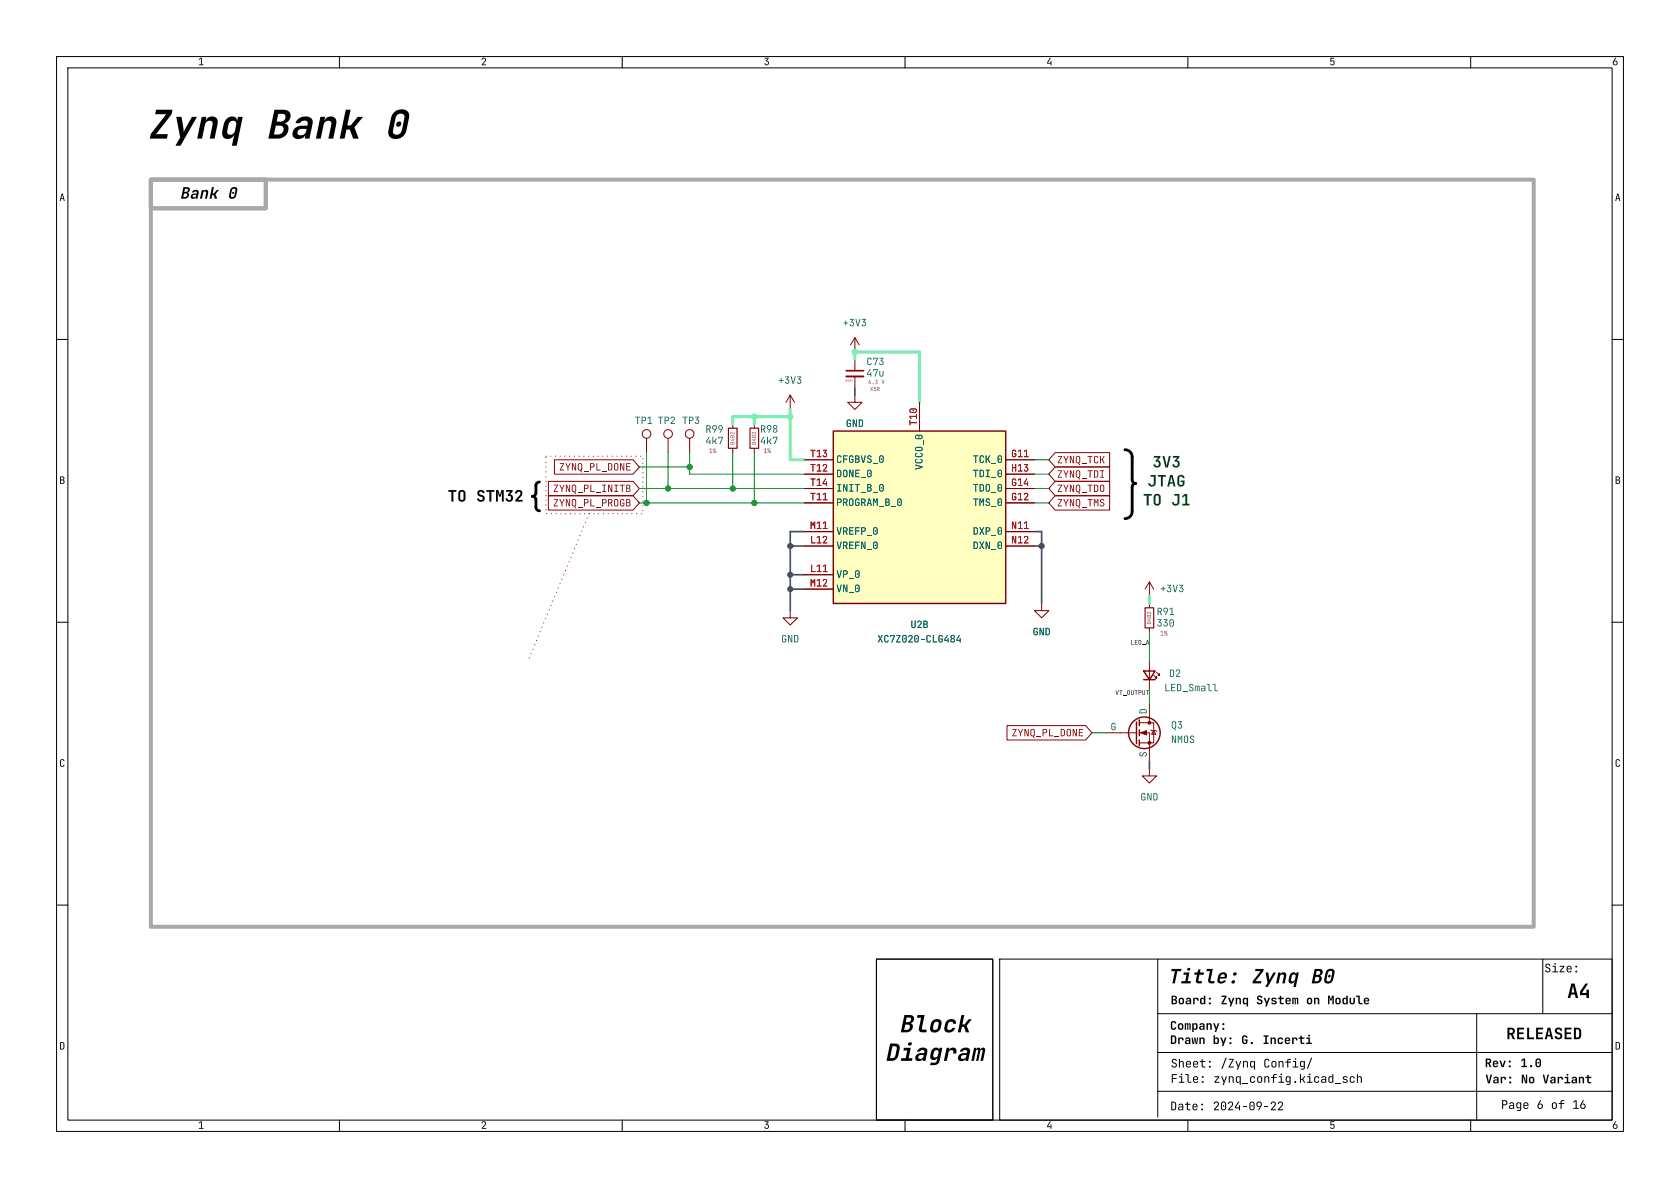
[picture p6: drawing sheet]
<svg xmlns="http://www.w3.org/2000/svg" width="297mm" height="210mm" viewBox="0 0 297 210" stroke-linecap="round" stroke-linejoin="round" font-family="sans-serif">
<defs><g id="words">
<text font-size="7" x="25.9" y="27.1">Zynq Bank 0</text>
<g font-size="4.2">
<text x="158.9" y="184">Block</text>
<text x="156.4" y="189.1">Diagram</text>
</g>
<text font-size="3.5" x="221.1" y="175.1">Zynq B0</text>
<text font-size="2.8" x="31.8" y="36.1">Bank 0</text>
<g font-size="2.1">
<text x="273" y="172.7">Size:</text>
<text x="207" y="178.3">Board:</text>
<text x="215.8" y="178.3">Zynq System on Module</text>
<text x="206.8" y="184.1">Company: Drawn</text>
<text x="227" y="184.1">by:</text>
<text x="207" y="189.5">Sheet:</text>
<text x="223.3" y="189.5">Config/</text>
<text x="262.5" y="189.4">Rev:</text>
<text x="268.8" y="189.4">1.0</text>
<text x="214.5" y="192.2">zynq_config.kicad_sch</text>
<text x="262.6" y="192.3">Var:</text>
<text x="268.9" y="192.3">No Variant</text>
</g>
<text font-size="1.8" fill="#791879" x="153.2" y="67.2">47u</text>
<g font-size="1.8" fill="#a90000">
<text x="162.3" y="75.3" transform="rotate(-90 162.3 75.3)">T10</text>
<text x="143.2" y="81">T13</text>
<text x="143.2" y="83.6">T12</text>
<text x="178.7" y="81">G11</text>
<text x="178.7" y="83.6">H13</text>
<text x="143.2" y="86.1">T14</text>
<text x="143.2" y="88.6">T11</text>
<text x="178.7" y="86.1">G14</text>
<text x="178.7" y="88.6">G12</text>
<text x="143.2" y="93.7">M11</text>
<text x="178.7" y="93.7">N11</text>
<text x="143.2" y="96.3">L12</text>
<text x="143.2" y="101.3">L11</text>
<text x="178.7" y="96.3">N12</text>
<text x="143.2" y="103.9">M12</text>
</g>
<g font-size="1.8" fill="#006464">
<text x="163.7" y="83.1" transform="rotate(-90 163.7 83.1)">VCCO_0</text>
<text x="172" y="82.5">TCK_0</text>
<text x="147.8" y="85">DONE_0</text>
<text x="172" y="85">TDI_0</text>
<text x="172" y="87.5">TDO_0</text>
<text x="172" y="90.1">TMS_0</text>
<text x="172" y="95.2">DXP_0</text>
<text x="172" y="97.7">DXN_0</text>
<text x="147.8" y="102.8">VP_0</text>
<text x="147.8" y="105.3">VN_0</text>
<text x="196.3" y="129.3">G</text>
<text x="202.9" y="126.3" transform="rotate(-90 202.9 126.3)">D</text>
<text x="202.9" y="133.9" transform="rotate(-90 202.9 133.9)">S</text>
</g>
<text font-size="1.8" fill="#840084" x="204.5" y="111.4">330</text>
<g font-size="1.1" fill="#0f0f0f">
<text x="199.8" y="114.1">LED_A</text>
<text x="197.2" y="123">VT_OUTPUT</text>
</g>
</g></defs>
<g fill="none" stroke="#000" stroke-width=".18">
<path d="M10 10h277v190h-277zM12 12h273v186h-273zM60 10v2M110 10v2M160 10v2M210 10v2M260 10v2M10 60h2M285 60h2M10 110h2M285 110h2M10 160h2"/>
<path d="M176.7 169.5h108.3v28.5h-108.3zM204.7 169.5v28M204.7 179.2h80.2M261.1 179.2v18.8M272.7 169.5v9.7M285 160h2M60 198v2M110 198v2M160 198v2M204.7 186.1h80.2M204.7 192.9h80.2M210 198v2"/>
<path d="M260 198v2"/>
</g>
<g fill="#000">
<path d="M35.2 10.4l.5-.2v1.2h.3v.1h-.8v-.1h.3v-1.1l-.3 .3zM85.2 10.3a.43 .43 0 0 1 .7 .1 .43 .43 0 0 1-.2 .6l-.3 .4h.6v.1h-.8v-.1l.4-.5a.28 .28 0 0 0 .2-.3 .28 .28 0 0 0-.2-.2 .28 .28 0 0 0-.3 .2h-.2zM135.2 10.2h.7l-.3 .5a.42 .42 0 0 1 .4 .4 .42 .42 0 0 1-.4 .4 .42 .42 0 0 1-.5-.3h.2a.29 .29 0 0 0 .4 .1 .29 .29 0 0 0 .1-.4 .29 .29 0 0 0-.4-.1l.3-.4h-.5zM185.6 10.2h.2l-.5 .9h.4v-.3h.2v.7h-.2v-.3h-.6v-.2zM235.2 10.2h.7v.2h-.6v.4a.39 .39 0 0 1 .6 0 .39 .39 0 0 1 0 .5l-.4 .3-.2-.1-.1-.3 .2 .1a.26 .26 0 0 0 .3 0 .26 .26 0 0 0 0-.3 .26 .26 0 0 0-.4-.1h-.1zM285.5 10.2h.2l-.3 .6a.42 .42 0 0 1 .6 .3 .42 .42 0 0 1-.4 .5 .42 .42 0 0 1-.5-.4l.2-.1a.27 .27 0 0 0 .4 .3 .27 .27 0 0 0 0-.5 .27 .27 0 0 0-.4 .1l-.2 .1zM10.9 34.2h.2l.4 1.3h-.2l-.1-.3h-.4l-.1 .3h-.2l.2-.5h.5l-.2-.7-.2 .7h-.1zM285.9 34.2h.2l.4 1.3h-.2l-.1-.3h-.4l-.1 .3h-.2l.2-.5h.5l-.2-.7-.2 .7h-.1zM10.6 84.2h.6l.2 .2v.3l-.2 .1 .2 .2v.3l-.2 .2h-.6v-.1h.5l.2-.2-.2-.2-.3-.1v.5h-.2v-.6h.5l.1-.2-.1-.2h-.3v.4h-.2zM285.6 84.2h.6l.2 .2v.3l-.2 .1 .2 .2v.3l-.2 .2h-.6v-.1h.5l.2-.2-.2-.2-.3-.1v.5h-.2v-.6h.5l.1-.2-.1-.2h-.3v.4h-.2zM10.7 134.3l.5-.1 .2 .3-.2 .1-.2-.3-.2 .1v.9l.3 .1 .1-.2h.2a.39 .39 0 0 1-.4 .4 .39 .39 0 0 1-.4-.4zM285.7 134.3l.5-.1 .2 .3-.2 .1-.2-.3-.2 .1v.9l.3 .1 .1-.2h.2a.39 .39 0 0 1-.4 .4 .39 .39 0 0 1-.4-.4z"/>
<path d="M207.1 171.3h1.8l-.1 .4h-.7l-.4 2.1h-.4l.4-2.1h-.6zM207.1 176h.5a.38 .38 0 0 1 .5 .3 .38 .38 0 0 1-.3 .4 .42 .42 0 0 1 .3 .5 .42 .42 0 0 1-.5 .3h-.5v-.2h.6l.1-.3-.4-.2v.5h-.3v-.7h.6l.1-.2-.4-.2v.4h-.3zM209.3 171.9h1l-.3 1.5h.5v.4h-1.7l.1-.4h.6l.3-1.1h-.6zM211.2 171.9h.5l.1-.5h.4l-.1 .5h.8l-.1 .4h-.7l-.2 1.1h.6l-.1 .4h-.5a.43 .43 0 0 1-.5-.5l.2-1h-.5zM212.2 176.5l.4-.1 .2 .2v-.6h.3v1.5h-.3v-.2l-.2 .2-.4-.1-.1-.6h.3v.4l.2 .1 .2-.1v-.4l-.2-.2-.2 .2h-.3zM213.4 171.3h1l-.4 2 .1 .1h.6v.4h-.6a.47 .47 0 0 1-.5-.6l.3-1.5h-.6zM216 176h.8v.2l-.6 1.1h.7v.2h-1v-.2l.7-1.1h-.6zM215.6 172.1a.75 .75 0 0 1 1-.1 .75 .75 0 0 1 .2 1h-1.1a.37 .37 0 0 0 .1 .5 .37 .37 0 0 0 .5-.2h.4a.77 .77 0 0 1-.8 .6 .77 .77 0 0 1-.7-.8l.1-.4h1.2a.39 .39 0 0 0-.4-.5 .39 .39 0 0 0-.4 .5h-.4zM222 171.3h1.4l-.1 .4-1.3 1.7h1l-.1 .4h-1.5l.1-.4 1.4-1.7h-1zM222.3 176.1l.3-.1a.46 .46 0 0 1 .6 .4h-.3a.21 .21 0 0 0-.2-.2 .21 .21 0 0 0-.2 .2 .21 .21 0 0 0 .1 .2 .5 .5 0 0 1 .6 .5 .5 .5 0 0 1-.5 .5 .5 .5 0 0 1-.5-.5h.2a.24 .24 0 0 0 .4 .2 .24 .24 0 0 0 0-.4 .49 .49 0 0 1-.5-.2 .49 .49 0 0 1 0-.6zM232.4 171.3h.8a.61 .61 0 0 1 .7 .5 .61 .61 0 0 1-.6 .7 .76 .76 0 0 1 .3 .9 .76 .76 0 0 1-.9 .4h-.8l.1-.3h.7a.4 .4 0 0 0 .5-.3 .4 .4 0 0 0-.3-.5h-.4l-.1 .8h-.4l.2-1.2h.8a.35 .35 0 0 0 .4-.2 .35 .35 0 0 0-.3-.5h-.3l-.2 .7h-.4zM234.8 176h.3l.2 .7 .2-.7h.3v1.5h-.3l.1-1.3-.2 .7h-.2l-.2-.7v1.3h-.2z"/>
<path d="M234.6 171.5a.72 .72 0 0 1 .9-.3 .72 .72 0 0 1 .4 .8l-.2 1.1a.85 .85 0 0 1-.7 .7 .85 .85 0 0 1-.9-.4v-.2h.4a.41 .41 0 0 0 .4 .3 .41 .41 0 0 0 .4-.4l.2-1.1a.39 .39 0 0 0-.4-.4 .39 .39 0 0 0-.4 .4l-.2 1.2h-.4l.3-1.3zM237.4 176.5l.4-.1 .2 .2v-.6h.3v1.5h-.3v-.2l-.2 .2-.4-.1-.1-.6h.3v.4l.2 .1 .2-.1v-.4l-.2-.2-.2 .2h-.3zM239.7 176h.7v1.2l.5 .1v.2h-.5l-.2-.1-.1-1.2h-.4zM273.3 170.4l.2-.1a.43 .43 0 0 1 .6 .4h-.2a.26 .26 0 0 0-.2-.2 .26 .26 0 0 0-.3 .2 .26 .26 0 0 0 .2 .3 .49 .49 0 0 1 .5 .3 .49 .49 0 0 1-.3 .6 .49 .49 0 0 1-.6-.2l-.1-.2h.2a.28 .28 0 0 0 .5 .2 .28 .28 0 0 0-.1-.5 .48 .48 0 0 1-.4-.2 .48 .48 0 0 1 0-.6zM277.8 173.9h.6l.6 2.5h-.4l-.2-.6h-.7l-.1 .6h-.4l.2-1h.9l-.2-1.1-.3 1.1h-.4zM280.3 173.9h.5l-1 1.6h.7v-.5h.4v1.4h-.4v-.5h-1.2v-.6zM10.6 184.2l.6 .1 .2 .3-.1 .8-.7 .1v-.1a.38 .38 0 0 0 .6-.3v-.6l-.4-.1v1h-.2zM35.2 198.4l.5-.2v1.2h.3v.1h-.8v-.1h.3v-1l-.3 .2zM85.2 198.3a.43 .43 0 0 1 .7 .1 .43 .43 0 0 1-.2 .6l-.3 .4h.6v.1h-.8v-.1l.4-.5a.28 .28 0 0 0 .2-.3 .28 .28 0 0 0-.2-.2 .28 .28 0 0 0-.3 .2h-.2zM135.2 198.2h.7l-.3 .5a.42 .42 0 0 1 .4 .4 .42 .42 0 0 1-.4 .5 .42 .42 0 0 1-.5-.4h.2a.29 .29 0 0 0 .4 .1 .29 .29 0 0 0 .1-.4 .29 .29 0 0 0-.4 0l.3-.5h-.5zM185.6 198.2h.2l-.5 .9h.4v-.3h.2v.7h-.2v-.2h-.6v-.3zM207.2 189.9h.9v.1h-.8v.6h.7v.1h-.7v.7h-.1z"/>
<path d="M207.1 180.6l.6-.1 .2 .3-.2 .1-.2-.2-.2 .1v1h.2l.2-.2h.3a.49 .49 0 0 1-.5 .5 .49 .49 0 0 1-.5-.5zM207.1 194.7l.6 .1 .2 .4-.1 .9-.3 .2h-.4v-.2a.44 .44 0 0 0 .6-.3v-.8l-.5-.1v1.2h-.1zM207.3 187.3l.2-.1a.43 .43 0 0 1 .5 .4h-.1a.26 .26 0 0 0-.3-.3 .26 .26 0 0 0-.2 .2 .26 .26 0 0 0 .1 .3 .49 .49 0 0 1 .6 .4 .49 .49 0 0 1-.4 .5 .49 .49 0 0 1-.6-.2v-.2h.2a.28 .28 0 0 0 .4 .3 .28 .28 0 0 0 0-.5 .48 .48 0 0 1-.5-.3 .48 .48 0 0 1 .1-.5zM208.4 190.3h.6v.9h.4v.2h-1v-.2h.4v-.8h-.4zM208.4 187.2h.2v.6l.2-.3 .4 .2 .1 1h-.2v-.7a.25 .25 0 0 0-.3-.3 .25 .25 0 0 0-.2 .3v.7h-.2zM208.4 181l.1-.1a.47 .47 0 0 1 .7 .4v.3a.48 .48 0 0 1-.5 .5 .48 .48 0 0 1-.5-.5v-.3h.3l.1 .5h.2l.1-.1-.1-.6-.6 .2zM208.4 195.3l.2-.2a.41 .41 0 0 1 .6 .4v.8h-.2v-.3a.39 .39 0 0 1-.4 .3 .39 .39 0 0 1-.3-.4h.1l.2 .2a.31 .31 0 0 0 .3 0 .31 .31 0 0 0 .1-.4h-.4l-.2 .2h-.1l.1-.2 .6-.1a.26 .26 0 0 0-.2-.3 .26 .26 0 0 0-.3 .1h-.2zM209.5 180.9h.2v.1l.1-.1 .3 .1 .1-.1h.2l.1 1.1h-.2l-.1-.9-.1 .9h-.2l-.1-.9-.1 .9h-.2zM209.5 195.1h.3v-.3h.2v.3h.5v.2h-.5v.7l.4 .1v.2l-.5-.1-.1-.9h-.3zM209.5 189.9h.6v1.2l.5 .1v.2h-.4l-.2-.1-.1-1.3h-.4zM210.9 195.2l.5-.1a.49 .49 0 0 1 .3 .6h-.7a.29 .29 0 0 0 .1 .4 .29 .29 0 0 0 .4-.1h.2a.46 .46 0 0 1-.5 .3 .46 .46 0 0 1-.4-.5v-.3l.7 .1a.27 .27 0 0 0-.2-.3 .27 .27 0 0 0-.3 .2h-.2zM210.8 180.9h.2v.2l.2-.2h.3l.2 .3v.5l-.1 .3-.3 .1-.3-.3v.6h-.2v-1.1h.2l.1 .4 .2 .1 .2-.1v-.5l-.3-.1-.2 .2h-.2z"/>
<path d="M211 190.4l.5-.1a.49 .49 0 0 1 .3 .6h-.7a.29 .29 0 0 0 .1 .3 .29 .29 0 0 0 .4-.1h.2a.46 .46 0 0 1-.5 .3 .46 .46 0 0 1-.4-.4v-.3h.7a.27 .27 0 0 0-.2-.3 .27 .27 0 0 0-.3 .3h-.2zM212.1 181l.4-.1a.4 .4 0 0 1 .5 .4v.7h-.3v-.2a.38 .38 0 0 1-.4 .3 .38 .38 0 0 1-.3-.4h.2l.2 .2a.25 .25 0 0 0 .3-.1 .25 .25 0 0 0 0-.3l-.7 .2 .2-.3h.5l-.1-.3-.6 .1zM213.3 180.9h.2v.2l.3-.2 .3 .1 .1 1h-.2v-.8l-.2-.1-.2 .1-.1 .8h-.2zM214.7 194.8a.5 .5 0 0 1 .8 .1 .5 .5 0 0 1-.3 .8l-.4 .4h.7v.2h-.9v-.2l.6-.7a.29 .29 0 0 0 0-.5 .29 .29 0 0 0-.4 .3h-.2zM214.5 180.9h.2l.3 .8 .3-.8h.3l-.6 1.5h-.3l.2-.4zM216.7 187h.2l-.8 1.9h-.2zM216 194.8l.1-.1a.46 .46 0 0 1 .7 .5v.6a.46 .46 0 0 1-.5 .5 .46 .46 0 0 1-.5-.5v-.6h.2v.6a.28 .28 0 0 0 .3 .3 .28 .28 0 0 0 .3-.3v-.6a.28 .28 0 0 0-.3-.3 .28 .28 0 0 0-.3 .3h-.2zM217.2 194.8a.5 .5 0 0 1 .8 .1 .5 .5 0 0 1-.3 .8l-.4 .4h.7v.2h-.9v-.2l.6-.7a.29 .29 0 0 0 0-.5 .29 .29 0 0 0-.4 .3h-.2zM217.2 187.2h.9l-.7 1.3h.7v.2h-.9l.7-1.4h-.7zM218.4 187.6h.2l.3 .8 .3-.8h.2l-.5 1.5h-.2l.1-.5zM218.9 194.7h.2l-.6 1.1h.5v-.4h.2v.9h-.2v-.4h-.7v-.3zM219.7 187.6h.2v.2l.3-.3 .4 .2v1h-.2v-.7a.25 .25 0 0 0-.2-.3 .25 .25 0 0 0-.3 .3v.7h-.2z"/>
<path d="M219.7 195.5h.7v.2h-.7zM221 194.8l.1-.1a.46 .46 0 0 1 .7 .5v.6a.46 .46 0 0 1-.5 .5 .46 .46 0 0 1-.4-.5v-.6h.2v.6a.28 .28 0 0 0 .2 .3 .28 .28 0 0 0 .3-.3v-.6a.28 .28 0 0 0-.3-.3 .28 .28 0 0 0-.2 .3h-.2zM221.1 187.6l.4-.1 .2 .3v-.2h.2v1.5h-.2v-.6l-.2 .2-.4-.1-.1-.6h.2v.3a.25 .25 0 0 0 .2 .3 .25 .25 0 0 0 .3-.3v-.3a.25 .25 0 0 0-.3-.3 .25 .25 0 0 0-.2 .3h-.2zM222.3 194.8a.53 .53 0 0 1 .7 .1 .53 .53 0 0 1 0 .7l-.4 .7h-.2l.4-.7h-.5l-.2-.4h.2a.31 .31 0 0 0 .4 .3 .31 .31 0 0 0 .1-.5 .31 .31 0 0 0-.5 .1l-.2 .1zM223.5 195.5h.7v.2h-.7zM223.6 187.3l.3-.1a.43 .43 0 0 1 .5 .4h-.2a.26 .26 0 0 0-.2-.3 .26 .26 0 0 0-.3 .3v.7a.26 .26 0 0 0 .3 .3 .26 .26 0 0 0 .2-.3h.2a.45 .45 0 0 1-.4 .4 .45 .45 0 0 1-.5-.4zM224.6 183.4h.3v.2l.2-.2 .4 .1 .1 1.1h-.3v-.8l-.2-.2-.2 .2v.8h-.3zM224.8 194.8a.5 .5 0 0 1 .7 .1 .5 .5 0 0 1-.2 .8l-.4 .4h.7v.2h-.9v-.2l.6-.7a.29 .29 0 0 0 0-.5 .29 .29 0 0 0-.5 .3h-.2zM224.7 190.4h.3l.2-.5h.5v.1l-.5 .1v.3h.5v.1h-.5v.9h-.2v-.9h-.3zM226 194.8a.5 .5 0 0 1 .8 .1 .5 .5 0 0 1-.2 .8l-.4 .4h.6v.2h-.9v-.2l.6-.7a.29 .29 0 0 0 0-.5 .29 .29 0 0 0-.4 .3h-.2zM226 183.5l.3-.1a.46 .46 0 0 1 .5 .4h-.2l-.3-.2-.2 .2 .1 .5 .6-.1a.49 .49 0 0 1-.5 .4 .49 .49 0 0 1-.4-.5zM227.2 187.7h.4l.1-.5h.5v.1l-.4 .1-.1 .3h.5v.1h-.5v.9h-.1v-.9h-.4z"/>
<path d="M229.8 189.9h.2v.8h.2l.4-.4h.2l-.4 .5 .4 .6h-.2l-.4-.5h-.2v.5h-.2zM231 183.4h.6v.9h.3v.3h-1v-.3h.4v-.7h-.3zM231.8 187h.2l-.8 1.9h-.2zM235.2 198.2h.7v.2h-.6v.4a.39 .39 0 0 1 .6 0 .39 .39 0 0 1 0 .5l-.4 .3-.2-.1-.1-.2h.2a.26 .26 0 0 0 .3 0 .26 .26 0 0 0 0-.3 .26 .26 0 0 0-.4 0h-.1zM234.9 190.3l.4-.1 .2 .3v-.6h.2v1.5h-.2v-.2l-.1 .2h-.4l-.2-.3v-.4h.2v.3a.26 .26 0 0 0 .3 .3 .26 .26 0 0 0 .2-.3v-.3a.26 .26 0 0 0-.2-.3 .26 .26 0 0 0-.3 .3h-.2zM236 191.5h1v.1h-1zM237.5 190.3l.5-.1 .2 .3-.3-.1-.3 .1a.4 .4 0 0 0 .5 .3l.1 .1a.43 .43 0 0 1-.3 .6 .43 .43 0 0 1-.5-.4h.2a.24 .24 0 0 0 .3 .2 .24 .24 0 0 0 .1-.4 .4 .4 0 0 1-.5-.1 .4 .4 0 0 1 0-.5zM238.7 190.4l.4-.2a.4 .4 0 0 1 .4 .4h-.2l-.1-.2a.27 .27 0 0 0-.4 .3v.3a.27 .27 0 0 0 .2 .3 .27 .27 0 0 0 .3-.3h.2a.46 .46 0 0 1-.5 .4 .46 .46 0 0 1-.4-.4zM239.9 189.9h.2v.6l.2-.3 .4 .2 .1 1h-.2v-.7a.25 .25 0 0 0-.3-.3 .25 .25 0 0 0-.2 .3v.7h-.2zM262.7 190h.2l.3 1.3 .3-1.3h.3l-.4 1.5h-.4zM262.7 187.1h.6l.3 .3a.46 .46 0 0 1-.2 .6l.3 .6h-.3l-.3-.6h-.2v.6h-.2v-.8h.5l.2-.2-.1-.2-.4-.1v.5h-.2zM265.5 194.5h.5a.45 .45 0 0 1 .5 .4 .45 .45 0 0 1-.5 .5h-.3v.6h-.2v-.8h.5a.28 .28 0 0 0 .3-.3 .28 .28 0 0 0-.3-.2h-.3v.5h-.2z"/>
<path d="M266.5 181.7h.6a.61 .61 0 0 1 .7 .4 .61 .61 0 0 1-.4 .7l.4 .9h-.3l-.4-.8h-.3v.8h-.3v-1.1h.6a.31 .31 0 0 0 .4-.3 .31 .31 0 0 0-.4-.3h-.3v.6h-.3zM266.9 195l.2-.1a.41 .41 0 0 1 .6 .3v.8h-.2v-.2a.39 .39 0 0 1-.4 .2 .39 .39 0 0 1-.3-.3h.1l.2 .2a.31 .31 0 0 0 .3-.1 .31 .31 0 0 0 .1-.3h-.4l-.2 .2h-.1l.1-.3 .6-.1a.26 .26 0 0 0-.2-.3 .26 .26 0 0 0-.3 .2h-.2zM268.2 181.7h1.2v.3h-.8v.5h.7v.3h-.7v.6h.8v.3h-1.2zM268.2 195l.3-.1 .3 .2v-.2h.1v1.4l-.7 .1v-.2h.5l.1-.5-.2 .2h-.2a.49 .49 0 0 1-.3-.6h.1v.2a.25 .25 0 0 0 .3 .3 .25 .25 0 0 0 .3-.3v-.2a.25 .25 0 0 0-.3-.3 .25 .25 0 0 0-.3 .3h-.1zM269 187.4l.3-.3h.3v1.3h.3v.2h-.9v-.2h.4v-1l-.4 .2zM269 190h.4l.4 1.2-.1-1.2h.3v1.5h-.3l-.5-1.2 .1 1.2h-.3zM269.4 195l.5-.1a.49 .49 0 0 1 .3 .6h-.7a.29 .29 0 0 0 .1 .4 .29 .29 0 0 0 .4-.2h.2a.46 .46 0 0 1-.5 .3 .46 .46 0 0 1-.4-.4v-.3h.7a.27 .27 0 0 0-.2-.3 .27 .27 0 0 0-.3 .3h-.2zM270 181.7h.3v1.7h.9v.3h-1.2zM271.6 181.7h1.2v.3h-.9v.5h.8v.3h-.8v.6h.9v.3h-1.2zM271.6 187.2l.3-.1 .4 .1 .1 1a.49 .49 0 0 1-.5 .5 .49 .49 0 0 1-.5-.5v-.6h.3l.1 .8h.3l.1-.2-.1-.8-.2-.1-.2 .3h-.3zM272.3 194.5h.2l-.4 .7a.49 .49 0 0 1 .6 .2 .49 .49 0 0 1-.2 .7 .49 .49 0 0 1-.7-.3v-.3h.2a.31 .31 0 0 0 .4 .3 .31 .31 0 0 0 .1-.5 .31 .31 0 0 0-.5 .2h-.2zM272.7 190h.3l.3 1.3 .3-1.3h.2l-.3 1.5h-.4z"/>
<path d="M273.6 181.7h.5l.5 2h-.4l-.1-.5h-.5l-.1 .5h-.4l.2-.8h.7l-.2-.9-.2 .9h-.3zM274.5 195l.2-.1a.43 .43 0 0 1 .5 .4v.3a.45 .45 0 0 1-.4 .4 .45 .45 0 0 1-.5-.4v-.3h.2v.3a.26 .26 0 0 0 .3 .3 .26 .26 0 0 0 .3-.3v-.3a.26 .26 0 0 0-.3-.3 .26 .26 0 0 0-.3 .3h-.2zM275.1 181.8a.66 .66 0 0 1 .6-.1 .66 .66 0 0 1 .5 .5h-.4a.28 .28 0 0 0-.2-.3 .28 .28 0 0 0-.3 .2 .28 .28 0 0 0 .1 .4 .67 .67 0 0 1 .8 .6 .67 .67 0 0 1-.7 .7 .67 .67 0 0 1-.7-.6h.4a.32 .32 0 0 0 .5 .2 .32 .32 0 0 0-.1-.5 .66 .66 0 0 1-.6-.4 .66 .66 0 0 1 .1-.7zM275.6 195h.3l.1-.5h.5v.2h-.4v.3h.4v.2h-.4v.8h-.2v-.8h-.3zM276.6 181.7h1.2v.3h-.9v.5h.8v.3h-.8v.6h.9v.3h-1.2zM278.1 194.7l.4-.2h.2v1.3h.4v.2h-1v-.2h.4v-1.2l-.4 .4zM278.2 181.7h.7a.62 .62 0 0 1 .6 .6v.8a.62 .62 0 0 1-.6 .6h-.7v-.3l.9-.1 .1-1.1-.2-.2h-.4v1.4h-.4zM279.8 194.5h.2l-.4 .7a.49 .49 0 0 1 .7 .2 .49 .49 0 0 1-.3 .7 .49 .49 0 0 1-.6-.3l-.1-.3h.2a.31 .31 0 0 0 .5 .3 .31 .31 0 0 0 0-.5 .31 .31 0 0 0-.5 .2h-.2zM280.6 190h.3v.3h.4v.3h-.4v.6l.4 .1v.2l-.6-.1-.1-.8h-.3v-.3h.3zM285.5 198.2h.2l-.3 .6a.42 .42 0 0 1 .6 .3 .42 .42 0 0 1-.4 .5 .42 .42 0 0 1-.5-.4l.2-.1a.27 .27 0 0 0 .4 .3 .27 .27 0 0 0 0-.5 .27 .27 0 0 0-.4 .2h-.2zM285.6 184.2l.6 .1 .2 .3-.1 .8-.7 .1v-.1a.38 .38 0 0 0 .6-.3v-.6l-.4-.1v1h-.2z"/>
<circle cx="210.2" cy="171.3" r=".28"/>
<circle cx="218.1" cy="173.6" r=".31"/>
<circle cx="218.3" cy="172.2" r=".32"/>
<circle cx="274.9" cy="170.4" r=".14"/>
<circle cx="278.7" cy="170.9" r=".17"/>
<circle cx="278.7" cy="171.7" r=".17"/>
<circle cx="212.5" cy="196.1" r=".17"/>
<circle cx="212.5" cy="195.2" r=".17"/>
<circle cx="212.6" cy="190.4" r=".17"/>
<circle cx="212.6" cy="191.3" r=".17"/>
<circle cx="213.9" cy="187.7" r=".17"/>
<circle cx="213.9" cy="188.6" r=".17"/>
<circle cx="216.3" cy="181" r=".19"/>
<circle cx="216.3" cy="181.9" r=".19"/>
<circle cx="216.3" cy="195.5" r=".13"/>
<circle cx="221.3" cy="195.5" r=".13"/>
<circle cx="229" cy="187.2" r=".14"/>
<circle cx="231.4" cy="183" r=".17"/>
<circle cx="231.5" cy="189.9" r=".14"/>
<circle cx="277.1" cy="190" r=".17"/>
</g>
<path d="M151.1 69.9v1.2h1.3l-1.3 1.3-1.2-1.3h1.2" fill="none" stroke="#840000" stroke-width=".18"/>
<g fill="#006464">
<path d="M149.8 74.2h.4l.2 .2-.1 .1-.2-.2-.2 .1v.9h.2l.2-.1v-.3h-.3v-.1h.5v.3a.38 .38 0 0 1-.4 .4 .38 .38 0 0 1-.4-.4z"/>
<path d="M150.8 74.2h.2l.4 1.1-.1-1.1h.2v1.3h-.2l-.4-1.2v1.2h-.1z"/>
<path d="M151.8 74.2h.6l.2 .3-.1 .8-.7 .2v-.2a.37 .37 0 0 0 .6-.2v-.7l-.4-.1v1h-.2z"/>
</g>
<path d="M128.8 75.7h1.5v3.5h-1.5z" fill="none" stroke="#840000" stroke-width=".2"/>
<path d="M129.5 74.9v.8M129.5 79.2v.8" fill="none" stroke="#840000" stroke-width=".18"/>
<g fill="#006464">
<path d="M124.9 75.2h.5l.2 .2v.3l-.2 .2 .3 .6h-.2l-.3-.6h-.2v.6h-.1v-.7h.4l.2-.3-.1-.2h-.4v.5h-.1z"/>
<path d="M126 75.3a.45 .45 0 0 1 .7 0 .45 .45 0 0 1-.1 .6l-.3 .6h-.2l.4-.6h-.4l-.2-.3h.2a.26 .26 0 0 0 .3 .2 .26 .26 0 0 0 .1-.4 .26 .26 0 0 0-.4 .1l-.2 .1z"/>
<path d="M127.1 75.3a.45 .45 0 0 1 .6 0 .45 .45 0 0 1 0 .6l-.3 .6h-.2l.3-.6h-.4l-.1-.3h.1a.26 .26 0 0 0 .4 .2 .26 .26 0 0 0 0-.4 .26 .26 0 0 0-.4 .1l-.1 .1z"/>
<path d="M125.3 77.2h.2l-.5 .9h.4v-.3h.2v.7h-.2v-.3h-.6v-.2z"/>
<path d="M125.9 77.2h.2v.7h.2l.3-.4h.2l-.4 .5 .4 .5h-.2l-.3-.4h-.2v.4h-.2z"/>
<path d="M127 77.2h.8l-.4 1.3h-.2l.4-1.1h-.5v.2h-.1z"/>
</g>
<g fill="#840084">
<path d="M125.4 79.4l.3-.1v.7l.2 .1h-.5l.2-.1v-.6l-.2 .1z"/>
<path d="M126.4 79.8a.17 .17 0 0 1 .2 0 .17 .17 0 0 1-.1 .2 .17 .17 0 0 1-.2-.1l.2 .1v-.2l-.2 .1z"/>
<path d="M126.6 79.3l-.6 .8z"/>
<path d="M126 79.3a.17 .17 0 0 1 .3 0 .17 .17 0 0 1-.1 .3 .17 .17 0 0 1-.2-.2l.2 .1v-.2l-.2 .1z"/>
<path d="M129.2 78.2l.4-.1a.22 .22 0 0 1 .2 .3 .22 .22 0 0 1-.2 .2h-.4l-.1-.2 .6 .1v-.2l-.4-.1-.2 .2z"/>
<path d="M129.1 77.6l.5 .3v-.2l-.2-.1h.4l-.1 .1v.3z"/>
<path d="M129.2 77h.4a.22 .22 0 0 1 .2 .2 .22 .22 0 0 1-.2 .2h-.4l-.1-.2 .6 .1v-.2h-.4l-.2 .1z"/>
<path d="M129.2 76.4h.2l.4 .3v-.3v.4l-.3-.2a.18 .18 0 0 0-.3-.1 .18 .18 0 0 0 .1 .3l-.2-.1z"/>
<circle cx="129.5" cy="78.4" r=".06"/>
<circle cx="129.5" cy="77.2" r=".06"/>
</g>
<path d="M202.2 118.6h2l-1 1.5zM202.2 120.1h2" fill="none" stroke="#840000" stroke-width=".25"/>
<path d="M203.2 116.8v5.1M204 119.4l.5 .5v-.3v.3h-.3M204.5 118.9l.5 .5v-.3v.3h-.3" fill="none" stroke="#840000" stroke-width=".18"/>
<g fill="#006464">
<path d="M206.8 118.4h.6l.2 .3-.1 .8-.7 .2v-.2a.37 .37 0 0 0 .6-.2v-.7l-.4-.1v1h-.2z"/>
<path d="M208 118.4a.42 .42 0 0 1 .6 .1 .42 .42 0 0 1-.2 .6l-.3 .4h.6v.2h-.8v-.2l.4-.5a.27 .27 0 0 0 .2-.2 .27 .27 0 0 0-.2-.3 .27 .27 0 0 0-.3 .2h-.1z"/>
<path d="M206 120.9h.2v1.1h.6v.2h-.8z"/>
<path d="M207 120.9h.8v.1h-.6v.4h.5v.2h-.5v.4h.6v.2h-.8z"/>
<path d="M208.1 120.9h.5l.2 .4v.8l-.7 .1v-.1a.37 .37 0 0 0 .6-.3v-.6l-.4-.2v1.1h-.2z"/>
<path d="M209.1 122.2h.9v.2h-.9z"/>
<path d="M210.3 121l.5-.1 .2 .3h-.2a.22 .22 0 0 0-.2-.2 .22 .22 0 0 0-.2 .2 .22 .22 0 0 0 .1 .2 .41 .41 0 0 1 .5 .3 .41 .41 0 0 1-.3 .5 .41 .41 0 0 1-.5-.2v-.1h.2a.24 .24 0 0 0 .3 .2 .25 .25 0 0 0 0-.5 .41 .41 0 0 1-.4-.2 .41 .41 0 0 1 0-.4z"/>
<path d="M211.2 121.2h.2v.1l.1-.1 .2 .1 .1-.1 .2 .1 .1 .9h-.2v-.8l-.1-.1-.1 .1v.8h-.1v-.8l-.1-.1-.1 .1v.8h-.2z"/>
<path d="M212.4 121.3l.3-.1 .3 .1 .1 .9h-.2v-.2a.33 .33 0 0 1-.3 .2 .33 .33 0 0 1-.3-.3l.3 .2a.26 .26 0 0 0 .3-.1 .26 .26 0 0 0 0-.3l-.6 .2 .1-.2 .5-.1-.1-.2-.4 .1z"/>
<path d="M213.3 120.9h.5v1.1h.4v.2l-.5-.1v-1.1h-.4z"/>
<path d="M214.4 120.9h.5v1.1h.4v.2l-.5-.1-.1-1.1h-.3z"/>
</g>
<g fill="none" stroke="#840000" stroke-width=".25">
<path d="M200.9 127.6v3.8M201.4 127.3v1M201.4 129v1M201.4 130.8v1"/>
<circle cx="202.3" cy="129.5" r="2.79"/>
</g>
<path d="M195.6 129.5h5.3M201.4 127.8h2.6v3.5h-2.6M201.4 129.5h1.8v5.1M203.2 124.5v3.3M203.5 129l.1 .2h.7l.2 .1M204 129.2l.3 .6h-.7z" fill="none" stroke="#840000" stroke-width=".18"/>
<g fill="#840000" stroke="#840000" stroke-width=".18">
<path d="M201.7 129.5l1-.3v.7z"/>
<circle cx="203.2" cy="127.8" r=".25"/>
<circle cx="203.2" cy="131.3" r=".25"/>
</g>
<g fill="#006464">
<path d="M207.3 127.6l.3-.1 .3 .2v.8l-.2 .3 .2 .3h-.1l-.2-.3-.4-.2v-.7h.1l.1 .7h.3l.1-.2-.1-.7-.2-.1-.2 .3h-.1z"/>
<path d="M208.3 127.5h.6l-.3 .5a.41 .41 0 0 1 .4 .4 .41 .41 0 0 1-.4 .4 .41 .41 0 0 1-.4-.4h.2a.28 .28 0 0 0 .3 .2 .28 .28 0 0 0 .2-.4 .28 .28 0 0 0-.4-.1l.3-.5h-.5z"/>
<path d="M207.2 130h.2l.4 1.2v-1.2h.1v1.3h-.2l-.4-1.1v1.1h-.1z"/>
<path d="M208.2 130h.2l.2 .7 .2-.7h.2v1.3h-.1v-1.2l-.2 .7h-.2l-.2-.7 .1 1.2h-.2z"/>
<path d="M209.4 130.1l.4-.1 .2 .2 .1 .8a.38 .38 0 0 1-.4 .4 .38 .38 0 0 1-.4-.4v-.6h.2v.7l.2 .1 .2-.1v-.8l-.3-.1-.1 .2h-.2z"/>
<path d="M210.5 130.1h.5l.1 .3h-.1a.22 .22 0 0 0-.2-.3 .22 .22 0 0 0-.3 .2 .22 .22 0 0 0 .2 .3 .41 .41 0 0 1 .4 .3 .41 .41 0 0 1-.2 .5 .41 .41 0 0 1-.5-.3l-.1-.1h.2a.24 .24 0 0 0 .4 .2 .24 .24 0 0 0-.1-.4 .41 .41 0 0 1-.4-.2 .41 .41 0 0 1 .1-.5z"/>
</g>
<path d="M203.2 135.9v1.3h1.3l-1.3 1.2-1.3-1.2h1.3" fill="none" stroke="#840000" stroke-width=".18"/>
<g fill="#006464">
<path d="M201.9 140.3l.4-.1 .2 .3-.1 .1-.3-.3-.2 .1 .1 .9 .2 .1 .2-.2v-.2h-.3v-.2h.4v.3a.38 .38 0 0 1-.4 .4 .38 .38 0 0 1-.3-.4z"/>
<path d="M202.8 140.2h.2l.4 1.1v-1.1h.2v1.3h-.2l-.4-1.1v1.1h-.2z"/>
<path d="M203.9 140.2h.5l.2 .4v.8l-.7 .1v-.1a.37 .37 0 0 0 .6-.3v-.6l-.4-.2v1.1h-.2z"/>
</g>
<path d="M203.2 102.9l-.8 1.2M203.2 102.9l.8 1.2M203.2 102.9v2.5" fill="none" stroke="#840000" stroke-width=".18"/>
<g fill="#006464">
<path d="M205.6 103.7h.1v.3h.4v.2h-.4v.3h-.1v-.3h-.4v-.2h.4z"/>
<path d="M206.3 103.4h.7l-.3 .5a.41 .41 0 0 1 .4 .4 .41 .41 0 0 1-.4 .4 .41 .41 0 0 1-.4-.4h.2a.28 .28 0 0 0 .3 .2 .28 .28 0 0 0 .2-.4 .28 .28 0 0 0-.5-.1l.4-.5h-.6z"/>
<path d="M207.3 103.4h.2l.3 1.1 .2-1.1h.2l-.3 1.3h-.2z"/>
<path d="M208.5 103.4h.7l-.3 .5a.41 .41 0 0 1 .3 .4 .41 .41 0 0 1-.3 .4 .41 .41 0 0 1-.5-.4h.2a.28 .28 0 0 0 .4 .2 .28 .28 0 0 0 .1-.4 .28 .28 0 0 0-.4-.1l.3-.5h-.5z"/>
</g>
<path d="M202.4 107.4h1.6v3.6h-1.6z" fill="none" stroke="#840000" stroke-width=".2"/>
<path d="M203.2 106.7v.7M203.2 111v.8" fill="none" stroke="#840000" stroke-width=".18"/>
<g fill="#006464">
<path d="M204.6 107.4l.6 .1 .2 .1v.4l-.2 .2 .2 .5h-.2l-.2-.5h-.2v.5h-.2v-.7h.5l.2-.2-.1-.2h-.4v.4h-.2z"/>
<path d="M205.8 107.5a.45 .45 0 0 1 .6 .1 .45 .45 0 0 1 0 .6l-.3 .5h-.2l.3-.6-.4 .1-.2-.4h.2a.26 .26 0 0 0 .4 .3 .26 .26 0 0 0 0-.5 .26 .26 0 0 0-.4 .2h-.2z"/>
<path d="M206.8 107.7l.5-.3v1.2h.3v.1h-.8v-.1h.3v-1l-.3 .2z"/>
<path d="M204.6 109.5h.7l-.3 .4a.41 .41 0 0 1 .4 .5 .41 .41 0 0 1-.4 .4 .41 .41 0 0 1-.4-.4h.2a.28 .28 0 0 0 .3 .2 .28 .28 0 0 0 .2-.4 .28 .28 0 0 0-.5-.1l.4-.5h-.6z"/>
<path d="M205.7 109.5h.7l-.3 .4a.41 .41 0 0 1 .4 .5 .41 .41 0 0 1-.4 .4 .41 .41 0 0 1-.4-.4h.1a.28 .28 0 0 0 .4 .2 .28 .28 0 0 0 .1-.4 .28 .28 0 0 0-.4-.1l.3-.5h-.5z"/>
<path d="M206.8 109.6l.4-.1 .3 .1v.8a.39 .39 0 0 1-.4 .4 .39 .39 0 0 1-.4-.4v-.6h.2l.1 .8h.2l.2-.1-.1-.8-.2-.1-.2 .2h-.2z"/>
</g>
<g fill="#840084">
<path d="M205.2 111.7l.3-.2v.8h.2h-.5h.2v-.7l-.2 .2z"/>
<path d="M206.1 112a.17 .17 0 0 1 .3 0 .17 .17 0 0 1-.1 .3 .17 .17 0 0 1-.2-.2l.2 .1v-.1h-.2z"/>
<path d="M206.3 111.5l-.5 .8z"/>
<path d="M202.8 109.9h.5a.22 .22 0 0 1 .2 .2 .22 .22 0 0 1-.2 .2h-.4l-.1-.2 .5 .1 .1-.2h-.5l-.1 .1z"/>
<path d="M202.8 109.4l.5 .3v-.3l-.2-.1h.4l-.2 .1v.3z"/>
<path d="M202.8 108.8l.5-.1a.22 .22 0 0 1 .2 .2 .22 .22 0 0 1-.2 .2h-.4l-.1-.2 .5 .2 .1-.3h-.5l-.1 .1z"/>
<path d="M202.8 108.2l.2-.1 .4 .3 .1-.3v.4l-.3-.2a.18 .18 0 0 0-.3 0 .18 .18 0 0 0 .1 .3l-.2-.2z"/>
<circle cx="203.1" cy="110.1" r=".06"/>
<circle cx="203.1" cy="108.9" r=".06"/>
</g>
<g fill="none" stroke="#840000" stroke-width=".18">
<path d="M118.1 77.5v2.5"/>
<circle cx="118.1" cy="76.7" r=".76"/>
</g>
<g fill="#006464">
<path d="M116.4 73.7h.8v.1h-.3v1.1h-.2v-1.1h-.3z"/>
<path d="M117.5 73.7h.4a.38 .38 0 0 1 .4 .3 .38 .38 0 0 1-.4 .4h-.3v.5h-.1v-.6h.5l.1-.3-.1-.2h-.4v.5h-.1z"/>
<path d="M118.6 73.7a.42 .42 0 0 1 .7 .1 .42 .42 0 0 1-.2 .6l-.4 .4h.6v.1h-.7v-.1l.4-.5a.27 .27 0 0 0 .2-.2 .27 .27 0 0 0-.2-.3 .27 .27 0 0 0-.3 .2h-.2z"/>
</g>
<path d="M132.6 75.7h1.5v3.5h-1.5z" fill="none" stroke="#840000" stroke-width=".2"/>
<path d="M133.3 74.9v.8M133.3 79.2v.8" fill="none" stroke="#840000" stroke-width=".18"/>
<g fill="#006464">
<path d="M134.5 75.2h.6l.2 .2v.3l-.2 .2 .2 .6h-.2l-.2-.6h-.2v.6h-.2v-.7h.5l.2-.3-.2-.2h-.3v.5h-.2z"/>
<path d="M135.7 75.3a.45 .45 0 0 1 .6 0 .45 .45 0 0 1 0 .6l-.3 .6h-.2l.3-.6h-.4l-.2-.3h.2a.26 .26 0 0 0 .4 .2 .26 .26 0 0 0 0-.4 .26 .26 0 0 0-.4 .1l-.2 .1z"/>
<path d="M136.7 75.3a.36 .36 0 0 1 .6-.1 .36 .36 0 0 1-.1 .6 .39 .39 0 0 1 0 .7 .39 .39 0 0 1-.6-.4h.2a.26 .26 0 0 0 .3 .3 .26 .26 0 0 0 .1-.5 .26 .26 0 0 0-.4 .2h-.2a.26 .26 0 0 0 .2-.2 .26 .26 0 0 0-.1-.3l-.1-.1h.2a.23 .23 0 0 0 .3 .2 .23 .23 0 0 0 .1-.4 .23 .23 0 0 0-.4 .1l-.2 .1z"/>
<path d="M135 77.2h.1l-.4 .9h.4v-.3h.1v.7h-.1v-.3h-.6v-.2z"/>
<path d="M135.6 77.2h.2v.7h.1l.3-.4h.2l-.3 .5 .3 .5h-.2l-.2-.4h-.2v.4h-.2z"/>
<path d="M136.6 77.2h.9l-.5 1.3h-.2l.5-1.1h-.5v.2h-.2z"/>
</g>
<g fill="#840084">
<path d="M135.1 79.4l.3-.1v.7l.2 .1h-.5l.2-.1v-.6l-.2 .1z"/>
<path d="M136 79.8a.17 .17 0 0 1 .3 0 .17 .17 0 0 1-.1 .2 .17 .17 0 0 1-.2-.1l.2 .1v-.2l-.2 .1z"/>
<path d="M136.2 79.3l-.5 .8z"/>
<path d="M135.7 79.3a.17 .17 0 0 1 .3 0 .17 .17 0 0 1-.1 .3 .17 .17 0 0 1-.2-.2l.2 .1-.1-.2-.1 .1z"/>
<path d="M133 78.2l.4-.1a.22 .22 0 0 1 .3 .3 .22 .22 0 0 1-.3 .2h-.4l-.1-.2 .6 .1v-.2l-.4-.1-.2 .2z"/>
<path d="M132.9 77.6l.5 .3v-.2l-.2-.1h.4l-.1 .1v.3z"/>
<path d="M133 77h.4a.22 .22 0 0 1 .3 .2 .22 .22 0 0 1-.3 .2h-.4l-.1-.2 .6 .1v-.2h-.4l-.2 .1z"/>
<path d="M133 76.4h.2l.4 .3v-.3v.4l-.3-.2a.18 .18 0 0 0-.3-.1 .18 .18 0 0 0 .1 .3l-.2-.1z"/>
<circle cx="133.3" cy="78.4" r=".06"/>
<circle cx="133.3" cy="77.2" r=".06"/>
</g>
<path d="M184.1 106.7v1.3h1.3l-1.3 1.2-1.2-1.2h1.2" fill="none" stroke="#840000" stroke-width=".18"/>
<g fill="#006464">
<path d="M182.8 111.1l.5-.1 .2 .3h-.2l-.2-.2-.2 .1v.9l.3 .1 .1-.2v-.2h-.3v-.2h.5v.3a.38 .38 0 0 1-.4 .4 .38 .38 0 0 1-.4-.4z"/>
<path d="M183.8 111h.2l.4 1.1v-1.1h.1v1.3h-.2l-.4-1.1v1.1h-.1z"/>
<path d="M184.8 111h.6l.2 .4-.1 .8-.7 .1v-.2a.37 .37 0 0 0 .6-.2v-.7l-.4-.1v1h-.2z"/>
</g>
<g fill="none" stroke="#840000" stroke-width=".18">
<path d="M114.3 77.5v2.5"/>
<circle cx="114.3" cy="76.7" r=".76"/>
</g>
<g fill="#006464">
<path d="M112.3 73.7h.9v.1h-.4v1.1h-.2v-1.1h-.3z"/>
<path d="M113.4 73.7h.4a.38 .38 0 0 1 .4 .3 .38 .38 0 0 1-.4 .4h-.2v.5h-.2v-.6h.5l.2-.3-.1-.2h-.4v.5h-.2z"/>
<path d="M114.5 73.9l.5-.2v1.1h.3v.1h-.8v-.1h.3v-1l-.3 .2z"/>
</g>
<path d="M147.3 76.2h30.5v30.5h-30.5z" fill="#ffffc2"/>
<path d="M147.3 76.2h30.5v30.5h-30.5z" fill="none" stroke="#840000" stroke-width=".25"/>
<path d="M142.2 81.3h5.1" fill="none" stroke="#840000" stroke-width=".18"/>
<g fill="#006464">
<path d="M148.1 80.6l.4-.1 .2 .3-.1 .1-.2-.3-.2 .1v.9l.2 .1 .2-.2h.1a.38 .38 0 0 1-.3 .3 .38 .38 0 0 1-.4-.3z"/>
<path d="M149.1 80.5h.7v.2h-.6v.4h.6v.1h-.6v.6h-.1z"/>
<path d="M150.2 80.6l.5-.1 .2 .3-.2 .1-.2-.3-.2 .1v.9l.3 .1 .1-.2v-.2h-.2v-.2h.4v.4a.38 .38 0 0 1-.4 .3 .38 .38 0 0 1-.4-.3z"/>
<path d="M151.2 80.5h.5l.2 .2v.3l-.2 .1 .2 .2 .1 .2-.3 .3h-.5v-.1l.5-.1 .1-.2-.1-.2h-.4v.5h-.1v-.6h.4l.2-.2-.1-.2h-.4v.4h-.1z"/>
<path d="M152.2 80.5h.1l.3 1.2 .3-1.2h.2l-.4 1.3h-.2z"/>
<path d="M153.4 80.6l.5-.1 .2 .3h-.2a.22 .22 0 0 0-.2-.2 .22 .22 0 0 0-.2 .2 .22 .22 0 0 0 .1 .2 .41 .41 0 0 1 .5 .3 .41 .41 0 0 1-.3 .5 .41 .41 0 0 1-.5-.2v-.1h.1a.24 .24 0 0 0 .4 .2 .24 .24 0 0 0 0-.4 .41 .41 0 0 1-.4-.3 .41 .41 0 0 1 0-.4z"/>
<path d="M154.3 81.9h.9v.1h-.9z"/>
<path d="M155.5 80.6l.4-.1 .3 .2v.7a.39 .39 0 0 1-.4 .4 .39 .39 0 0 1-.4-.4v-.5h.2l.1 .7 .2 .1 .2-.2-.1-.8-.2-.1-.2 .3h-.2z"/>
<circle cx="155.8" cy="81.2" r=".11"/>
</g>
<path d="M142.2 83.8h5.1" fill="none" stroke="#840000" stroke-width=".18"/>
<g fill="#006464">
<path d="M148 83.1h.5l.2 .3-.1 .8-.6 .1v-.1a.37 .37 0 0 0 .6-.2l-.1-.7-.3-.1v1h-.2z"/>
<path d="M149.2 83.1l.3-.1 .2 .2 .1 .8a.38 .38 0 0 1-.4 .4 .38 .38 0 0 1-.3-.4v-.6h.1v.7l.3 .1 .1-.1v-.8l-.2-.1-.2 .2h-.1z"/>
<path d="M150.1 83.1h.2l.4 1.1v-1.1h.2v1.2h-.2l-.4-1.1v1.1h-.2z"/>
<path d="M151.2 83.1h.7v.1h-.5v.4h.5v.1h-.5v.5h.5v.1h-.7z"/>
<path d="M153.4 83.1l.4-.1 .2 .2 .1 .8a.39 .39 0 0 1-.4 .4 .39 .39 0 0 1-.4-.4v-.6h.2v.8h.3l.1-.1v-.8l-.3-.1-.1 .2h-.2z"/>
</g>
<path d="M142.2 86.4h5.1" fill="none" stroke="#840000" stroke-width=".18"/>
<g fill="#006464">
<path d="M148 85.6h.7v.1h-.3v1h.3v.2h-.7v-.2h.3v-1h-.3z"/>
<path d="M149.1 85.6h.2l.4 1.1-.1-1.1h.2v1.3h-.2l-.4-1.1v1.1h-.1z"/>
<path d="M150.1 85.6h.7v.1h-.2v1h.2v.2h-.7v-.2h.3v-1h-.3z"/>
<path d="M151.1 85.6h.9v.1h-.4v1.2h-.1v-1.2h-.4z"/>
<path d="M152.2 86.9h.9v.2h-.9z"/>
<path d="M153.3 85.6h.6l.1 .2v.3l-.1 .1 .2 .2v.2l-.2 .3h-.6v-.2h.5l.1-.2-.1-.2h-.3v.4h-.2v-.6h.5l.1-.2-.1-.1-.3-.1v.4h-.2z"/>
<path d="M154.3 86.9h.9v.2h-.9z"/>
<path d="M155.5 85.7l.4-.1 .3 .1v.8a.39 .39 0 0 1-.4 .4 .39 .39 0 0 1-.4-.4v-.5h.2l.1 .7 .2 .1 .2-.2-.1-.8-.2-.1-.2 .3h-.2z"/>
<circle cx="155.8" cy="86.2" r=".11"/>
</g>
<path d="M142.2 88.9h5.1" fill="none" stroke="#840000" stroke-width=".18"/>
<g fill="#006464">
<path d="M148 88.1h.4a.38 .38 0 0 1 .4 .4 .38 .38 0 0 1-.4 .4h-.2v.5h-.2v-.6l.5-.1 .1-.2-.1-.2h-.3v.5h-.2z"/>
<path d="M149.1 88.1l.5 .1 .2 .1v.4l-.2 .2 .3 .5h-.2l-.3-.5h-.2v.5h-.1v-.7h.4l.2-.2-.1-.2h-.4v.4h-.1z"/>
<path d="M150.2 88.2l.4-.1 .2 .2 .1 .8a.38 .38 0 0 1-.4 .3 .38 .38 0 0 1-.4-.3v-.6h.2v.7l.3 .1 .1-.2v-.7l-.3-.1-.1 .2h-.2z"/>
<path d="M151.3 88.2l.4-.1 .2 .3-.1 .1-.2-.2-.2 .1v.8l.2 .1 .2-.2v-.2h-.3v-.1h.4v.3a.38 .38 0 0 1-.3 .3 .38 .38 0 0 1-.4-.3z"/>
<path d="M152.3 88.1l.5 .1 .2 .1v.4l-.2 .2 .3 .5h-.2l-.3-.5h-.2v.5h-.1v-.7h.4l.2-.2-.1-.2h-.4v.4h-.1z"/>
<path d="M153.6 88.1h.2l.3 1.3h-.1l-.1-.3h-.4l-.1 .3h-.2l.2-.5h.5l-.2-.6-.2 .6h-.1z"/>
<path d="M154.4 88.1h.2l.2 .6 .1-.6h.3v1.3h-.2v-1.2l-.2 .7h-.1l-.2-.7v1.2h-.1z"/>
<path d="M155.4 89.5h.8v.1h-.8z"/>
<path d="M156.5 88.1l.6 .1 .1 .1v.3l-.1 .1 .2 .2v.2l-.2 .3h-.6v-.1h.5l.1-.2-.1-.2-.3-.1v.5h-.2v-.6h.5l.1-.2-.1-.2h-.3v.4h-.2z"/>
<path d="M157.5 89.5h.9v.1h-.9z"/>
<path d="M158.7 88.2l.4-.1 .2 .2 .1 .8a.39 .39 0 0 1-.4 .3 .39 .39 0 0 1-.4-.3v-.6h.2v.7l.3 .1 .1-.2v-.7l-.2-.1-.2 .2h-.2z"/>
<circle cx="159" cy="88.8" r=".11"/>
</g>
<path d="M142.2 94h5.1" fill="none" stroke="#840000" stroke-width=".18"/>
<g fill="#006464">
<path d="M147.9 93.2h.2l.3 1.2 .2-1.2h.2l-.3 1.3h-.2z"/>
<path d="M149.1 93.2h.5l.2 .2v.3l-.2 .2 .3 .6h-.2l-.3-.5h-.2v.5h-.1v-.7h.4l.2-.2-.1-.2h-.4v.4h-.1z"/>
<path d="M150.1 93.2h.8v.2h-.6v.4h.5v.1h-.5v.5h.6v.1h-.8z"/>
<path d="M151.2 93.2h.8v.2h-.6v.4h.5v.1h-.5v.6h-.2z"/>
<path d="M152.3 93.2h.4a.38 .38 0 0 1 .4 .4 .38 .38 0 0 1-.4 .4h-.3v.5h-.1v-.7h.4l.2-.2-.1-.2h-.4v.4h-.1z"/>
<path d="M153.3 94.6h.8v.1h-.8z"/>
<path d="M154.5 93.3l.3-.1 .3 .2v.7a.39 .39 0 0 1-.3 .4 .39 .39 0 0 1-.4-.4v-.5h.1l.1 .7 .2 .1 .2-.2v-.8l-.3-.1-.2 .3h-.1z"/>
<circle cx="154.8" cy="93.9" r=".11"/>
</g>
<path d="M142.2 96.5h5.1" fill="none" stroke="#840000" stroke-width=".18"/>
<g fill="#006464">
<path d="M147.9 95.8h.2l.3 1.1 .2-1.1h.2l-.3 1.2h-.2z"/>
<path d="M149.1 95.8h.5l.2 .1v.4l-.2 .2 .3 .5h-.2l-.3-.5h-.2v.5h-.1v-.6l.4-.1 .2-.2-.1-.2h-.4v.5h-.1z"/>
<path d="M150.1 95.8h.8v.1h-.6v.4h.5v.1h-.5v.5h.6v.1h-.8z"/>
<path d="M151.2 95.8h.8v.1h-.6v.4h.5v.2h-.5v.5h-.2z"/>
<path d="M152.3 95.8h.2l.4 1.1-.1-1.1h.2v1.2h-.2l-.4-1.1v1.1h-.1z"/>
<path d="M153.3 97.1h.8v.1h-.8z"/>
<path d="M154.5 95.8l.3-.1 .3 .2v.8a.39 .39 0 0 1-.3 .4 .39 .39 0 0 1-.4-.4v-.6h.1l.1 .8h.2l.2-.1v-.8l-.3-.1-.2 .2h-.1z"/>
<circle cx="154.8" cy="96.4" r=".11"/>
</g>
<path d="M142.2 101.6h5.1" fill="none" stroke="#840000" stroke-width=".18"/>
<g fill="#006464">
<path d="M147.9 100.8h.2l.3 1.2 .2-1.2h.2l-.3 1.3h-.2z"/>
<path d="M149.1 100.8h.4a.38 .38 0 0 1 .4 .4 .38 .38 0 0 1-.4 .4h-.3v.5h-.1v-.6l.4-.1 .2-.2-.1-.2h-.4v.5h-.1z"/>
<path d="M151.3 100.9l.3-.1 .3 .2v.8a.39 .39 0 0 1-.3 .3 .39 .39 0 0 1-.4-.3v-.6h.1l.1 .7 .2 .1 .2-.2v-.7l-.3-.1-.2 .2h-.1z"/>
</g>
<path d="M142.2 104.1h5.1" fill="none" stroke="#840000" stroke-width=".18"/>
<g fill="#006464">
<path d="M147.9 103.4h.2l.3 1.1 .2-1.1h.2l-.3 1.3h-.2z"/>
<path d="M149.1 103.4h.2l.4 1.1-.1-1.1h.2v1.3h-.2l-.4-1.1v1.1h-.1z"/>
<path d="M151.3 103.5l.3-.1 .3 .1v.8a.39 .39 0 0 1-.3 .4 .39 .39 0 0 1-.4-.4v-.6h.1l.1 .8h.2l.2-.1v-.8l-.3-.1-.2 .2h-.1z"/>
</g>
<path d="M162.6 71.1v5.1" fill="none" stroke="#840000" stroke-width=".18"/>
<g fill="#006464">
<path d="M161.8 82.1l1.3 .4v.2l-1.3 .3v-.1l1.2-.3-1.2-.3z"/>
<path d="M161.9 81.2l.2-.1v.2l-.2 .1 .1 .3h.8l.2-.3-.3-.1v-.2a.38 .38 0 0 1 .4 .4 .38 .38 0 0 1-.4 .4l-.8-.1-.1-.2z"/>
<path d="M161.9 80.2l.2-.1v.1l-.2 .2 .1 .2h.8l.2-.2-.3-.2v-.1a.38 .38 0 0 1 .4 .3 .38 .38 0 0 1-.4 .4h-.8l-.1-.3z"/>
<path d="M161.9 79.1l.8-.1a.38 .38 0 0 1 .4 .4 .38 .38 0 0 1-.4 .3h-.7l-.2-.3 .3 .2h.7l.2-.2-.1-.2h-.8l-.3 .2z"/>
<path d="M161.9 77l.8-.2a.39 .39 0 0 1 .4 .4 .39 .39 0 0 1-.4 .4h-.7l-.2-.4 .3 .3h.7l.2-.2-.1-.2-.8-.1-.3 .2z"/>
</g>
<path d="M177.8 81.3h5.1" fill="none" stroke="#840000" stroke-width=".18"/>
<g fill="#006464">
<path d="M172.1 80.5h.8v.2h-.3v1.1h-.2v-1.1h-.3z"/>
<path d="M173.3 80.6l.4-.1 .2 .3-.1 .1-.2-.3-.2 .1v.9l.2 .1 .2-.2h.1a.38 .38 0 0 1-.3 .3 .38 .38 0 0 1-.4-.3z"/>
<path d="M174.3 80.5h.1v.6h.2l.3-.6h.2l-.3 .6 .3 .7h-.2l-.3-.6h-.2v.6h-.1z"/>
<path d="M176.5 80.6l.3-.1 .3 .2 .1 .7a.39 .39 0 0 1-.4 .4 .39 .39 0 0 1-.4-.4v-.5h.1l.1 .7 .2 .1 .2-.2v-.8l-.3-.1-.2 .3h-.1z"/>
</g>
<path d="M177.8 83.8h5.1" fill="none" stroke="#840000" stroke-width=".18"/>
<g fill="#006464">
<path d="M172.1 83.1h.8v.1h-.3v1.1h-.2v-1.1h-.3z"/>
<path d="M173.2 83.1h.5l.2 .3-.1 .8-.6 .1v-.1a.37 .37 0 0 0 .6-.2l-.1-.7-.3-.1v1h-.2z"/>
<path d="M174.3 83.1h.7v.1h-.3v1h.3v.1h-.7v-.1h.2v-1h-.2z"/>
<path d="M176.5 83.1l.3-.1 .3 .2 .1 .8a.39 .39 0 0 1-.4 .4 .39 .39 0 0 1-.4-.4v-.6h.1l.1 .8h.2l.2-.1v-.8l-.3-.1-.2 .2h-.1z"/>
</g>
<path d="M177.8 86.4h5.1" fill="none" stroke="#840000" stroke-width=".18"/>
<g fill="#006464">
<path d="M172.1 85.6h.8v.1h-.3v1.2h-.2v-1.2h-.3z"/>
<path d="M173.2 85.6h.5l.2 .4-.1 .8-.6 .1v-.2a.37 .37 0 0 0 .6-.2l-.1-.7-.3-.1v1h-.2z"/>
<path d="M174.4 85.7l.3-.1 .2 .1 .1 .8a.38 .38 0 0 1-.4 .4 .38 .38 0 0 1-.3-.4v-.6h.1v.8l.3 .1 .1-.2v-.8l-.2-.1-.2 .2h-.1z"/>
<path d="M176.5 85.7l.3-.1 .3 .1 .1 .8a.39 .39 0 0 1-.4 .4 .39 .39 0 0 1-.4-.4v-.5h.1l.1 .7 .2 .1 .2-.2v-.8l-.3-.1-.2 .3h-.1z"/>
</g>
<path d="M177.8 88.9h5.1" fill="none" stroke="#840000" stroke-width=".18"/>
<g fill="#006464">
<path d="M172.1 88.1h.8v.2h-.3v1.1h-.2v-1.1h-.3z"/>
<path d="M173.2 88.1h.2l.2 .6 .2-.6h.2v1.3h-.2v-1.2l-.2 .7h-.1l-.2-.7v1.2h-.1z"/>
<path d="M174.4 88.2h.5l.1 .3h-.1a.22 .22 0 0 0-.2-.3 .22 .22 0 0 0-.3 .2 .22 .22 0 0 0 .2 .3 .41 .41 0 0 1 .4 .3 .41 .41 0 0 1-.2 .5 .41 .41 0 0 1-.5-.3l-.1-.1h.2a.24 .24 0 0 0 .4 .2 .24 .24 0 0 0-.1-.4 .41 .41 0 0 1-.4-.2 .41 .41 0 0 1 .1-.5z"/>
<path d="M176.5 88.2l.3-.1 .3 .2 .1 .8a.39 .39 0 0 1-.4 .3 .39 .39 0 0 1-.4-.3v-.6h.1l.1 .7 .2 .1 .2-.2v-.7l-.3-.1-.2 .2h-.1z"/>
</g>
<path d="M177.8 94h5.1" fill="none" stroke="#840000" stroke-width=".18"/>
<g fill="#006464">
<path d="M172.1 93.2l.6 .1 .2 .3-.1 .8-.7 .1v-.1a.37 .37 0 0 0 .6-.3v-.6l-.4-.1v1h-.2z"/>
<path d="M173.1 93.2h.2l.3 .5 .2-.5h.2l-.3 .6 .3 .7h-.2l-.2-.5-.3 .5h-.2l.4-.7z"/>
<path d="M174.3 93.2h.4a.38 .38 0 0 1 .4 .4 .38 .38 0 0 1-.4 .4h-.3v.5h-.1v-.7h.4l.2-.2-.1-.2h-.4v.4h-.1z"/>
<path d="M176.5 93.3l.3-.1 .3 .2 .1 .7a.39 .39 0 0 1-.4 .4 .39 .39 0 0 1-.4-.4v-.5h.1l.1 .7 .2 .1 .2-.2v-.8l-.3-.1-.2 .3h-.1z"/>
</g>
<path d="M177.8 96.5h5.1" fill="none" stroke="#840000" stroke-width=".18"/>
<g fill="#006464">
<path d="M172.1 95.8h.6l.2 .3-.1 .8-.7 .1v-.1a.37 .37 0 0 0 .6-.2v-.7l-.4-.1v1h-.2z"/>
<path d="M173.1 95.8h.2l.3 .5 .2-.5h.2l-.3 .6 .3 .6h-.2l-.2-.5-.3 .5h-.2l.4-.6z"/>
<path d="M174.3 95.8h.2l.4 1.1-.1-1.1h.2v1.2h-.2l-.4-1.1v1.1h-.1z"/>
<path d="M176.5 95.8l.3-.1 .3 .2 .1 .8a.39 .39 0 0 1-.4 .4 .39 .39 0 0 1-.4-.4v-.6h.1l.1 .8h.2l.2-.1v-.8l-.3-.1-.2 .2h-.1z"/>
<path d="M161.1 109.7h.2v1l.2 .2 .2-.2v-1h.2v1a.37 .37 0 0 1-.4 .3 .37 .37 0 0 1-.4-.3z"/>
<path d="M162.3 109.8a.42 .42 0 0 1 .6 .1 .42 .42 0 0 1-.2 .6l-.3 .4h.6v.1h-.8v-.1l.4-.5a.27 .27 0 0 0 .2-.3 .27 .27 0 0 0-.2-.2 .27 .27 0 0 0-.3 .2h-.1z"/>
<path d="M163.3 109.7h.5l.2 .2v.3l-.2 .1 .2 .2v.2l-.2 .3h-.5v-.1l.5-.1 .1-.1-.1-.3h-.4v.5h-.1v-.6h.4l.1-.2-.1-.2h-.3v.4h-.1z"/>
<path d="M155.2 112.3h.2l.2 .5 .3-.5h.2l-.4 .6 .4 .7h-.2l-.3-.6-.3 .6h-.1l.3-.7z"/>
<path d="M156.4 112.3h.5l.2 .2-.2 .1-.2-.2-.2 .1v.9h.3l.1-.2h.2a.38 .38 0 0 1-.4 .4 .38 .38 0 0 1-.4-.4z"/>
<path d="M157.4 112.3h.8l-.5 1.3h-.1l.4-1.2h-.5v.2h-.1z"/>
<path d="M158.5 112.3h.7l-.6 1.1h.6v.2h-.8l.6-1.2h-.5z"/>
<path d="M159.6 112.3l.4-.1 .2 .2 .1 .8a.39 .39 0 0 1-.4 .4 .39 .39 0 0 1-.4-.4v-.6h.2v.8h.3l.1-.1v-.8l-.3-.1-.1 .2h-.2z"/>
<path d="M160.7 112.3a.42 .42 0 0 1 .6 .1 .42 .42 0 0 1-.2 .6l-.3 .4h.6v.2h-.8v-.2l.4-.5a.27 .27 0 0 0 .3-.2 .27 .27 0 0 0-.3-.3 .27 .27 0 0 0-.3 .2h-.1z"/>
<path d="M161.7 112.3l.4-.1 .3 .2v.8a.39 .39 0 0 1-.4 .4 .39 .39 0 0 1-.4-.4v-.6h.2l.1 .8h.2l.2-.1-.1-.8-.2-.1-.2 .2h-.2z"/>
<path d="M162.8 112.9h.6v.1h-.6z"/>
<path d="M163.9 112.3h.4l.2 .2-.1 .1-.2-.2-.2 .1v.9h.2l.2-.2h.1a.38 .38 0 0 1-.3 .4 .38 .38 0 0 1-.4-.4z"/>
<path d="M164.9 112.3h.2v1.1h.6v.2h-.8z"/>
<path d="M166 112.3h.5l.2 .2-.2 .1-.2-.2-.2 .1v.9h.3l.1-.1v-.3h-.2v-.1h.4v.3a.38 .38 0 0 1-.4 .4 .38 .38 0 0 1-.4-.4z"/>
<path d="M167.4 112.3h.2l-.5 .8h.4v-.3h.2v.8h-.2v-.3h-.6v-.3z"/>
<path d="M168.1 112.4a.36 .36 0 0 1 .6-.1 .36 .36 0 0 1-.1 .6 .39 .39 0 0 1 0 .7 .39 .39 0 0 1-.6-.4h.2a.26 .26 0 0 0 .3 .2 .26 .26 0 0 0 .1-.4 .26 .26 0 0 0-.4 .2h-.2a.26 .26 0 0 0 .2-.3 .26 .26 0 0 0-.1-.2l-.1-.1h.2a.23 .23 0 0 0 .3 .2 .23 .23 0 0 0 .1-.4 .23 .23 0 0 0-.4 .1l-.2 .1z"/>
<path d="M169.6 112.3h.1l-.5 .8h.5v-.3h.1v.8h-.1v-.3h-.6v-.3z"/>
<circle cx="159.9" cy="112.9" r=".11"/>
<circle cx="162" cy="112.9" r=".11"/>
</g>
<g fill="none" stroke="#840000" stroke-width=".18">
<path d="M121.9 77.5v2.5"/>
<circle cx="121.9" cy="76.7" r=".76"/>
</g>
<g fill="#006464">
<path d="M120.7 73.7h.8v.1h-.3v1.1h-.2v-1.1h-.3z"/>
<path d="M121.8 73.7h.4a.38 .38 0 0 1 .4 .3 .38 .38 0 0 1-.4 .4h-.2v.5h-.2v-.6h.5l.2-.3-.2-.2h-.3v.5h-.2z"/>
<path d="M122.9 73.7h.7l-.3 .4a.41 .41 0 0 1 .4 .4 .41 .41 0 0 1-.4 .5 .41 .41 0 0 1-.5-.4h.2a.28 .28 0 0 0 .4 .1 .28 .28 0 0 0 .1-.4 .28 .28 0 0 0-.4 0l.3-.5h-.5z"/>
</g>
<path d="M139.7 108v1.2h1.3l-1.3 1.3-1.3-1.3h1.3" fill="none" stroke="#840000" stroke-width=".18"/>
<g fill="#006464">
<path d="M138.4 112.3h.4l.2 .2-.1 .1-.3-.2-.2 .1 .1 .9h.2l.2-.1v-.3h-.3v-.1h.4v.3a.38 .38 0 0 1-.4 .4 .38 .38 0 0 1-.3-.4z"/>
<path d="M139.3 112.3h.2l.4 1.1v-1.1h.2v1.3h-.2l-.4-1.2v1.2h-.2z"/>
<path d="M140.4 112.3h.5l.2 .3v.8l-.7 .2v-.2a.37 .37 0 0 0 .6-.2v-.7l-.4-.1v1h-.2z"/>
</g>
<path d="M149.6 65.5h3.1" fill="none" stroke="#840000" stroke-width=".3"/>
<path d="M149.6 66.5h3.1" fill="none" stroke="#840000" stroke-width=".33"/>
<path d="M151.1 63.5v2M151.1 66.5v2.1" fill="none" stroke="#840000" stroke-width=".18"/>
<g fill="#006464">
<path d="M153.4 63.3l.5-.1 .2 .3-.2 .1-.2-.2-.2 .1v.8l.3 .1 .1-.2h.2a.38 .38 0 0 1-.4 .4 .38 .38 0 0 1-.4-.4z"/>
<path d="M154.4 63.2h.8l-.5 1.3h-.1l.4-1.1h-.5v.2h-.1z"/>
<path d="M155.5 63.2h.7l-.3 .5a.41 .41 0 0 1 .3 .4 .41 .41 0 0 1-.3 .4 .41 .41 0 0 1-.5-.3h.2a.28 .28 0 0 0 .4 .1 .28 .28 0 0 0 .1-.4 .28 .28 0 0 0-.4 0l.3-.5h-.5z"/>
<path d="M153.8 65.3h.1l-.5 .8h.5v-.3h.1v.8h-.1v-.3h-.6v-.3z"/>
<path d="M154.4 65.3h.8l-.5 1.3h-.1l.4-1.2h-.5v.2h-.1z"/>
</g>
<g fill="#791879">
<path d="M153.8 67.1h.1l-.2 .4a.23 .23 0 0 1 .3 .1 .23 .23 0 0 1-.2 .3 .23 .23 0 0 1-.3-.3 .18 .18 0 0 0 .3 .2 .18 .18 0 0 0 0-.3l-.3 .1z"/>
<path d="M154.7 67.1h.4l-.1 .3a.23 .23 0 0 1 .2 .2 .23 .23 0 0 1-.2 .3 .23 .23 0 0 1-.3-.2 .17 .17 0 0 0 .2 .1 .17 .17 0 0 0 .2-.2 .17 .17 0 0 0-.2-.1l.1-.3z"/>
<path d="M153.9 68.4l.2 .3 .2-.3-.2 .4 .3 .3-.3-.3-.3 .3 .2-.3z"/>
<path d="M154.5 68.4h.4l-.3 .1v.2a.21 .21 0 0 1 .3 .1 .21 .21 0 0 1-.1 .3 .21 .21 0 0 1-.3-.1 .17 .17 0 0 0 .2 0 .17 .17 0 0 0 .1-.2 .17 .17 0 0 0-.3 0z"/>
<path d="M155.1 68.4l.4 .1-.1 .3 .1 .3-.2-.3h-.1l-.1 .3v-.4l.3-.1-.2-.1-.1 .2z"/>
<circle cx="154.4" cy="67.8" r=".08"/>
</g>
<g fill="#840084">
<path d="M149.5 67.1h.2v.4l-.2-.1v-.2l.1 .2 .1-.2h-.2z"/>
<path d="M149.9 67.1h.2l-.1 .4-.2-.1h.2h-.2v-.2h.2z"/>
<path d="M150.2 67.1h.2l-.1 .4-.1-.1v-.2l.1 .2 .1-.2h-.2z"/>
<path d="M150.5 67.1h.2h-.1v.1l.1 .1v.2l-.2-.1h.2l-.2-.1z"/>
<circle cx="149.6" cy="67.3" r=".03"/>
<circle cx="150.3" cy="67.3" r=".03"/>
</g>
<path d="M139.7 69.9l-.8 1.2M139.7 69.9l.8 1.2M139.7 69.9v2.5" fill="none" stroke="#840000" stroke-width=".18"/>
<g fill="#006464">
<path d="M138 66.8h.2v.4h.3v.1h-.3v.4h-.2v-.4h-.3v-.1h.3z"/>
<path d="M138.8 66.5h.7l-.3 .5a.41 .41 0 0 1 .4 .4 .41 .41 0 0 1-.4 .4 .41 .41 0 0 1-.4-.3h.1a.28 .28 0 0 0 .4 .1 .28 .28 0 0 0 .1-.4 .28 .28 0 0 0-.4 0l.3-.5h-.5z"/>
<path d="M139.8 66.5h.2l.2 1.2 .3-1.2h.2l-.4 1.3h-.2z"/>
<path d="M140.9 66.5h.7l-.3 .5a.41 .41 0 0 1 .4 .4 .41 .41 0 0 1-.4 .4 .41 .41 0 0 1-.4-.3h.2a.28 .28 0 0 0 .3 .1 .28 .28 0 0 0 .1-.4 .28 .28 0 0 0-.4 0l.3-.5h-.5z"/>
</g>
<path d="M151.1 59.7l-.7 1.3M151.1 59.7l.8 1.3M151.1 59.7v2.5" fill="none" stroke="#840000" stroke-width=".18"/>
<g fill="#006464">
<path d="M149.5 56.7h.1v.3h.3v.2h-.3v.3h-.1v-.3h-.4v-.2h.4z"/>
<path d="M150.2 56.4h.7l-.3 .5a.41 .41 0 0 1 .4 .4 .41 .41 0 0 1-.4 .4 .41 .41 0 0 1-.4-.4h.1a.28 .28 0 0 0 .4 .2 .28 .28 0 0 0 .1-.4 .28 .28 0 0 0-.4-.1l.3-.5h-.5z"/>
<path d="M151.2 56.4h.2l.3 1.2 .2-1.2h.2l-.3 1.3h-.2z"/>
<path d="M152.4 56.4h.7l-.3 .5a.41 .41 0 0 1 .3 .4 .41 .41 0 0 1-.3 .4 .41 .41 0 0 1-.5-.4h.2a.28 .28 0 0 0 .4 .2 .28 .28 0 0 0 .1-.4 .28 .28 0 0 0-.4-.1l.3-.5h-.5z"/>
</g>
<g fill="#840000">
<path d="M187 80.6h.7l-.5 1.2h.6v.1h-.8l.6-1.2h-.6z"/>
<path d="M188 80.6h.1l.3 .7 .4-.7h.1l-.4 .8v.5h-.1v-.5z"/>
<path d="M189.1 80.6h.3l.3 1.1v-1.1h.2v1.3h-.2l-.4-1.1v1.1h-.2z"/>
<path d="M190.3 80.7l.4-.1 .2 .2 .1 .8-.2 .3 .2 .3h-.2l-.2-.3-.4-.2v-.7h.1l.1 .7h.3l.1-.2v-.7l-.3-.1-.2 .3h-.1z"/>
<path d="M191.2 81.9h.9v.2h-.9z"/>
<path d="M192.3 80.6h.8v.1h-.3v1.2h-.2v-1.2h-.3z"/>
<path d="M193.5 80.7l.4-.1 .3 .3-.2 .1-.2-.3-.2 .1v.9l.3 .1 .1-.3h.2a.38 .38 0 0 1-.4 .4 .38 .38 0 0 1-.4-.4z"/>
<path d="M194.5 80.6h.1v.6h.2l.3-.6h.2l-.3 .6 .3 .7h-.2l-.3-.6h-.2v.6h-.1z"/>
</g>
<path d="M186.5 80h9.7v2.6h-9.7l-1.1-1.3z" fill="none" stroke="#840000" stroke-width=".18"/>
<g fill="#840000">
<path d="M187 83.1h.7l-.5 1.2h.6v.1h-.8l.6-1.1h-.6z"/>
<path d="M188 83.1h.1l.3 .7 .4-.7h.1l-.4 .9v.4h-.1v-.4z"/>
<path d="M189.1 83.1h.3l.3 1.2v-1.2h.2v1.3h-.2l-.4-1.1v1.1h-.2z"/>
<path d="M190.3 83.2l.4-.1 .2 .2 .1 .9-.2 .2 .2 .4h-.2l-.2-.3-.4-.3v-.7h.1l.1 .7 .3 .1 .1-.2v-.7l-.3-.1-.2 .2h-.1z"/>
<path d="M191.2 84.5h.9v.1h-.9z"/>
<path d="M192.3 83.1h.8v.2h-.3v1.1h-.2v-1.1h-.3z"/>
<path d="M193.4 83.1l.6 .1 .2 .3-.1 .8-.7 .1v-.1a.37 .37 0 0 0 .6-.3v-.6l-.4-.1v1h-.2z"/>
<path d="M194.5 83.1h.7v.2h-.3v1h.3v.1h-.7v-.1h.3v-1h-.3z"/>
</g>
<path d="M186.5 82.5h9.7v2.6h-9.7l-1.1-1.3z" fill="none" stroke="#840000" stroke-width=".18"/>
<g fill="#840000">
<path d="M179 128.9h.7l-.6 1.1h.6v.2h-.7l.6-1.2h-.6z"/>
<path d="M179.9 128.9h.2l.3 .6 .3-.6h.2l-.4 .8v.5h-.2v-.5z"/>
<path d="M181.1 128.9h.2l.4 1.1v-1.1h.2v1.3h-.3l-.3-1.2v1.2h-.2z"/>
<path d="M182.3 128.9h.3l.3 .2v.8l-.2 .2 .3 .4h-.2l-.2-.3-.4-.2v-.8h.1l.1 .8h.3l.1-.2v-.7l-.3-.1-.2 .2h-.1z"/>
<path d="M183.2 130.2h.8v.1h-.8z"/>
<path d="M184.3 128.9h.4a.38 .38 0 0 1 .4 .3 .38 .38 0 0 1-.4 .4h-.2v.6h-.2v-.7h.5l.2-.3-.1-.2h-.4v.5h-.2z"/>
<path d="M185.4 128.9h.2v1.1h.6v.2h-.8z"/>
<path d="M186.4 130.2h.8v.1h-.8z"/>
<path d="M187.5 128.9h.6l.2 .3-.1 .8-.7 .2v-.2a.37 .37 0 0 0 .6-.2v-.7l-.4-.1v1h-.2z"/>
<path d="M188.7 128.9l.3-.1 .3 .2v.8a.38 .38 0 0 1-.4 .4 .38 .38 0 0 1-.3-.4v-.6h.1l.1 .7 .2 .1 .2-.1-.1-.8-.2-.1-.2 .2h-.1z"/>
<path d="M189.6 128.9h.3l.3 1.1v-1.1h.2v1.3h-.2l-.4-1.2v1.2h-.2z"/>
<path d="M190.7 128.9h.8v.1h-.6v.4h.5v.2h-.5v.4h.6v.2h-.8z"/>
</g>
<path d="M178 128.3h13.9l1.1 1.2-1.1 1.3h-13.9z" fill="none" stroke="#840000" stroke-width=".18"/>
<g fill="#840000">
<path d="M187 85.7h.7l-.5 1.1h.6v.2h-.8l.6-1.2h-.6z"/>
<path d="M188 85.7h.1l.3 .6 .4-.6h.1l-.4 .8v.5h-.1v-.5z"/>
<path d="M189.1 85.7h.3l.3 1.1v-1.1h.2v1.3h-.2l-.4-1.1v1.1h-.2z"/>
<path d="M190.3 85.8l.4-.1 .2 .2 .1 .8-.2 .3 .2 .3h-.2l-.2-.3-.4-.2v-.8h.1l.1 .8h.3l.1-.2v-.7l-.3-.1-.2 .2h-.1z"/>
<path d="M191.2 87h.9v.2h-.9z"/>
<path d="M192.3 85.7h.8v.1h-.3v1.2h-.2v-1.2h-.3z"/>
<path d="M193.4 85.7h.6l.2 .4-.1 .7-.7 .2v-.2a.37 .37 0 0 0 .6-.2v-.7l-.4-.1v1h-.2z"/>
<path d="M194.6 85.8l.3-.1 .3 .1v.8a.38 .38 0 0 1-.4 .4 .38 .38 0 0 1-.3-.4v-.6h.1l.1 .7 .2 .1 .2-.1-.1-.8-.2-.1-.2 .2h-.1z"/>
</g>
<path d="M186.5 85.1h9.7v2.5h-9.7l-1.1-1.2z" fill="none" stroke="#840000" stroke-width=".18"/>
<g fill="#840000">
<path d="M187 88.2h.7l-.5 1.2h.6v.1h-.8l.6-1.1h-.6z"/>
<path d="M188 88.2h.1l.3 .7 .4-.7h.1l-.4 .8v.5h-.1v-.5z"/>
<path d="M189.1 88.2h.3l.3 1.1v-1.1h.2v1.3h-.2l-.4-1.1v1.1h-.2z"/>
<path d="M190.3 88.3l.4-.1 .2 .2 .1 .8-.2 .3 .2 .3h-.2l-.2-.3-.4-.2v-.7h.1l.1 .7 .3 .1 .1-.2v-.7l-.3-.1-.2 .2h-.1z"/>
<path d="M191.2 89.6h.9v.1h-.9z"/>
<path d="M192.3 88.2h.8v.2h-.3v1.1h-.2v-1.1h-.3z"/>
<path d="M193.4 88.2h.2l.2 .6 .2-.6h.2v1.3h-.2l.1-1.2-.2 .6h-.2l-.2-.6v1.2h-.1z"/>
<path d="M194.6 88.3h.5l.1 .2h-.1a.22 .22 0 0 0-.2-.2 .22 .22 0 0 0-.3 .2 .22 .22 0 0 0 .2 .2 .41 .41 0 0 1 .4 .4 .41 .41 0 0 1-.2 .4 .41 .41 0 0 1-.5-.2l-.1-.1h.2a.24 .24 0 0 0 .4 .2 .24 .24 0 0 0-.1-.4 .41 .41 0 0 1-.4-.2 .41 .41 0 0 1 .1-.5z"/>
</g>
<path d="M186.5 87.6h9.7v2.6h-9.7l-1.1-1.3z" fill="none" stroke="#840000" stroke-width=".18"/>
<g fill="#840000">
<path d="M97.9 88.2h.7l-.5 1.2h.6v.1h-.8l.6-1.1h-.6z"/>
<path d="M98.9 88.2h.1l.3 .7 .4-.7h.1l-.4 .8v.5h-.1v-.5z"/>
<path d="M100 88.2h.3l.3 1.1v-1.1h.2v1.3h-.2l-.4-1.1v1.1h-.2z"/>
<path d="M101.2 88.3l.4-.1 .2 .2 .1 .8-.2 .3 .2 .3h-.2l-.2-.3-.4-.2v-.7h.1l.1 .7 .3 .1 .1-.2v-.7l-.3-.1-.2 .2h-.1z"/>
<path d="M102.1 89.6h.9v.1h-.9z"/>
<path d="M103.2 88.2h.5a.38 .38 0 0 1 .4 .4 .38 .38 0 0 1-.4 .4h-.3v.5h-.2v-.7h.5l.2-.2-.1-.2h-.4v.4h-.2z"/>
<path d="M104.4 88.2h.1v1.2h.6v.1h-.7z"/>
<path d="M105.3 89.6h.9v.1h-.9z"/>
<path d="M106.4 88.2h.5a.38 .38 0 0 1 .3 .4 .38 .38 0 0 1-.3 .4h-.3v.5h-.2v-.7h.5l.2-.2-.1-.2h-.4v.4h-.2z"/>
<path d="M107.5 88.2h.5l.2 .2 .1 .4-.3 .1 .3 .6h-.2l-.2-.5h-.2v.5h-.2v-.7h.5l.1-.2-.1-.2h-.3v.4h-.2z"/>
<path d="M108.7 88.3l.3-.1 .3 .2v.8a.38 .38 0 0 1-.4 .3 .38 .38 0 0 1-.3-.3v-.6h.1v.7l.3 .1 .1-.2v-.8h-.2l-.2 .2h-.1z"/>
<path d="M109.7 88.3l.5-.1 .2 .3-.2 .1-.2-.3-.2 .1v.9l.3 .1 .1-.2v-.2h-.2v-.1h.4v.3a.38 .38 0 0 1-.4 .3 .38 .38 0 0 1-.4-.3z"/>
<path d="M110.7 88.2h.5l.2 .2v.3l-.1 .1 .1 .2 .1 .2-.2 .3h-.6v-.1l.5-.1 .1-.1-.1-.3h-.3v.5h-.2v-.6h.4l.2-.2-.1-.2h-.3v.4h-.2z"/>
</g>
<path d="M97 87.6h14.9l1.1 1.3-1.1 1.3h-14.9z" fill="none" stroke="#840000" stroke-width=".18"/>
<g fill="#840000">
<path d="M99 81.9h.7l-.6 1.1h.6v.2h-.7l.5-1.2h-.5z"/>
<path d="M99.9 81.9h.2l.3 .6 .3-.6h.2l-.4 .8v.5h-.2v-.5z"/>
<path d="M101.1 81.9h.2l.4 1.1v-1.1h.1v1.3h-.2l-.4-1.1 .1 1.1h-.2z"/>
<path d="M102.3 82l.3-.1 .3 .2v.8l-.2 .2 .2 .4h-.1l-.2-.3-.4-.2v-.8h.1l.1 .8h.3l.1-.2-.1-.7-.2-.1-.2 .2h-.1z"/>
<path d="M103.2 83.2h.8v.1h-.8z"/>
<path d="M104.3 81.9h.4a.38 .38 0 0 1 .4 .4 .38 .38 0 0 1-.4 .3h-.2v.6h-.2v-.7h.5l.2-.2-.2-.3h-.3v.5h-.2z"/>
<path d="M105.4 81.9h.2v1.1h.6v.2h-.8z"/>
<path d="M106.4 83.2h.8v.1h-.8z"/>
<path d="M107.5 81.9h.6l.1 .4v.7l-.7 .2v-.2a.37 .37 0 0 0 .6-.2v-.7l-.4-.1v1h-.2z"/>
<path d="M108.7 82l.3-.1 .3 .1v.8a.38 .38 0 0 1-.4 .4 .38 .38 0 0 1-.3-.4v-.6h.1v.7l.3 .1 .1-.1v-.8l-.2-.1-.2 .2h-.1z"/>
<path d="M109.6 81.9h.2l.4 1.1v-1.1h.2v1.3h-.2l-.4-1.1v1.1h-.2z"/>
<path d="M110.7 81.9h.8v.1h-.6v.4h.5v.2h-.5v.4h.6v.2h-.8z"/>
</g>
<path d="M98 81.3h13.9l1.1 1.3-1.1 1.2h-13.9z" fill="none" stroke="#840000" stroke-width=".18"/>
<g fill="#840000">
<path d="M97.9 85.7h.7l-.5 1.1h.6v.2h-.8l.6-1.2h-.6z"/>
<path d="M98.9 85.7h.1l.3 .6 .4-.6h.1l-.4 .8v.5h-.1v-.5z"/>
<path d="M100 85.7h.3l.3 1.1v-1.1h.2v1.3h-.2l-.4-1.1v1.1h-.2z"/>
<path d="M101.2 85.8l.4-.1 .2 .2 .1 .8-.2 .3 .2 .3h-.2l-.2-.3-.4-.2v-.8h.1l.1 .8h.3l.1-.2v-.7l-.3-.1-.2 .2h-.1z"/>
<path d="M102.1 87h.9v.2h-.9z"/>
<path d="M103.2 85.7h.5a.38 .38 0 0 1 .4 .4 .38 .38 0 0 1-.4 .3h-.3v.6h-.2v-.7h.5l.2-.2-.1-.2-.4-.1v.5h-.2z"/>
<path d="M104.4 85.7h.1v1.1h.6v.2h-.7z"/>
<path d="M105.3 87h.9v.2h-.9z"/>
<path d="M106.5 85.7h.7v.1h-.3v1h.3v.2h-.7v-.2h.2v-1h-.2z"/>
<path d="M107.5 85.7h.2l.4 1.1v-1.1h.1v1.3h-.2l-.4-1.1 .1 1.1h-.2z"/>
<path d="M108.6 85.7h.7v.1h-.3v1h.3v.2h-.7v-.2h.3v-1h-.3z"/>
<path d="M109.6 85.7h.8v.1h-.3v1.2h-.2v-1.2h-.3z"/>
<path d="M110.7 85.7h.5l.2 .2v.2l-.1 .2 .1 .2 .1 .2-.2 .3h-.6v-.2h.5l.1-.2-.1-.2h-.3v.4h-.2v-.6h.4l.2-.2-.1-.1-.3-.1v.4h-.2z"/>
</g>
<path d="M97 85.1h14.9l1.1 1.3-1.1 1.2h-14.9z" fill="none" stroke="#840000" stroke-width=".18"/>
<path d="M94.7 85.9v1.2M94.7 88.4v1.3M200.2 80.8v4M200.2 86.1v4.3" fill="none" stroke="#000" stroke-width=".5"/>
<path d="M104.1 90.8l-10.8 26" fill="none" stroke="#ff1c05" stroke-width=".2" stroke-dasharray="0 .8"/>
<path d="M133.3 73.7v1.2M139.7 73.7h-10.2v1.2M139.7 72.4v8.9h2.5M151.1 63.5v-1.3h11.5v8.9M203.2 105.4v1.3" fill="none" stroke="#66fbb7" stroke-width=".51"/>
<path d="M151.1 68.6v1.3M139.7 96.5h2.5M142.2 94h-2.5v14M182.9 96.5h1.2M182.9 94h1.2v12.7M139.7 104.1h2.5M139.7 101.6h2.5M203.2 134.6v1.3" fill="none" stroke="#3a4a83" stroke-width=".3"/>
<g fill="none" stroke="#009600" stroke-width=".18">
<path d="M113 86.4h29.2M113 82.6h8.9M113 88.9h29.2M114.3 80v8.9M118.1 80v6.4M121.9 80v3.8h20.3M129.5 80v6.4M133.3 80v8.9M182.9 86.4h2.5M182.9 83.8h2.5M182.9 88.9h2.5M182.9 81.3h2.5"/>
<path d="M203.2 111.8v5M193 129.5h2.6M203.2 121.9v2.6"/>
</g>
<path d="M154.9 169.5h20.6v28.5h-20.6z" fill="none" stroke="#000" stroke-width=".18"/>
<path d="M32.4 33.1h.6a.48 .48 0 0 1 .6 .4 .48 .48 0 0 1-.4 .5 .61 .61 0 0 1 .1 .8 .61 .61 0 0 1-.7 .3h-.6l.1-.3h.6a.32 .32 0 0 0 .4-.2 .32 .32 0 0 0-.3-.4h-.3l-.1 .6h-.3l.2-.9h.6a.28 .28 0 0 0 .3-.2 .28 .28 0 0 0-.2-.3h-.3l-.1 .5h-.3zM37.5 33.1h.3l-.2 1.1h.2l.5-.6h.4l-.6 .7 .3 .8h-.4l-.2-.6h-.3l-.1 .6h-.4zM40.9 33.3l.1-.1a.56 .56 0 0 1 .6-.1 .56 .56 0 0 1 .3 .6l-.1 .8a.65 .65 0 0 1-.6 .7 .65 .65 0 0 1-.7-.6h.3a.33 .33 0 0 0 .4 .2 .33 .33 0 0 0 .2-.3l.2-.8a.31 .31 0 0 0-.3-.4 .31 .31 0 0 0-.3 .4l-.2 .9h-.3l.2-1.1zM159.9 179.4h.9a.73 .73 0 0 1 .8 .7 .73 .73 0 0 1-.6 .8 .85 .85 0 0 1 .3 .9 .85 .85 0 0 1-.7 .6l-1.4 .1 .1-.4h1a.48 .48 0 0 0 .5-.4 .48 .48 0 0 0-.3-.6h-.5l-.2 1h-.5l.3-1.4h.9a.42 .42 0 0 0 .6-.3 .42 .42 0 0 0-.4-.5h-.4l-.2 .8h-.5zM157.4 184.5h.9a.73 .73 0 0 1 .7 .9l-.2 1.2a1.18 1.18 0 0 1-1.2 .9h-.9l.1-.4h.9l.4-.2 .2-.3 .3-1.3-.2-.3-.6-.1-.5 2.2h-.5zM162.2 179.4h1.3l-.5 2.5 .1 .1h.7l-.1 .5h-.7a.56 .56 0 0 1-.5-.8l.3-1.8h-.7zM170 179.4h.5l-.4 1.7h.4l.7-.9h.6l-.9 1.1 .4 1.2h-.5l-.4-1h-.4l-.2 1h-.5z" fill="#000"/>
<path d="M26.7 31.8h20.3v5h-20.3z" fill="none" stroke="#a8a8a8" stroke-width=".7"/>
<g fill="#045b0b">
<path d="M204 80.6h1.1v.3l-.4 .4a.68 .68 0 0 1 .5 .8 .68 .68 0 0 1-.6 .6 .68 .68 0 0 1-.7-.6h.3a.36 .36 0 0 0 .5 .2 .36 .36 0 0 0 .2-.4 .36 .36 0 0 0-.3-.3h-.3v-.2l.5-.5h-.8z"/>
<path d="M205.5 80.6h.4l.4 1.7 .3-1.7h.4l-.5 2h-.5z"/>
<path d="M207.3 80.6h1.2v.3l-.5 .4a.68 .68 0 0 1 .6 .8 .68 .68 0 0 1-.7 .6 .68 .68 0 0 1-.6-.6h.3a.36 .36 0 0 0 .4 .2 .36 .36 0 0 0 .3-.4 .36 .36 0 0 0-.4-.3h-.2v-.2l.4-.5h-.8z"/>
<path d="M203.4 84h.9v1.4a.67 .67 0 0 1-.7 .6 .67 .67 0 0 1-.6-.6h.3a.32 .32 0 0 0 .3 .3 .32 .32 0 0 0 .4-.3v-1.1h-.6z"/>
<path d="M204.7 84h1.4v.3h-.5v1.7h-.4v-1.7h-.5z"/>
<path d="M206.9 84h.4l.5 2h-.3l-.1-.5h-.6l-.1 .5h-.4l.2-.8h.8l-.2-.9-.2 .9h-.4z"/>
<path d="M208.3 84.1a.67 .67 0 0 1 .7-.1 .67 .67 0 0 1 .4 .5h-.3a.3 .3 0 0 0-.3-.3 .3 .3 0 0 0-.3 .3v.9a.3 .3 0 0 0 .3 .3 .3 .3 0 0 0 .3-.3v-.2h-.4v-.3h.7v.5a.65 .65 0 0 1-.6 .6 .65 .65 0 0 1-.7-.6v-1z"/>
<path d="M202.2 87.3h1.4v.3h-.5v1.8h-.4v-1.8h-.5z"/>
<path d="M204.1 87.5a.65 .65 0 0 1 .7-.2 .65 .65 0 0 1 .4 .6v.9a.64 .64 0 0 1-.6 .6 .64 .64 0 0 1-.7-.6v-.9h.4v.9a.29 .29 0 0 0 .3 .3 .29 .29 0 0 0 .3-.3v-.9a.29 .29 0 0 0-.3-.3 .29 .29 0 0 0-.3 .3h-.4z"/>
<path d="M207.6 87.3h.9v1.5a.67 .67 0 0 1-.7 .6 .67 .67 0 0 1-.6-.6h.3a.32 .32 0 0 0 .3 .3 .32 .32 0 0 0 .4-.3v-1.2h-.6z"/>
<path d="M209 87.7l.5-.4h.4v1.7h.4v.4h-1.3v-.4h.5v-1.4l-.5 .4z"/>
</g>
<path d="M48.5 19.4h1.5a1.21 1.21 0 0 1 1.4 1.1 1.21 1.21 0 0 1-1.1 1.3 1.26 1.26 0 0 1 .1 2.2l-1 .5h-1.9l.1-.7h.8a1.3 1.3 0 0 0 1.7-.6v-.4l-.1-.4a1.26 1.26 0 0 0-1.2-.2l-.4 1.6h-.8l.5-2.3h1.5a.74 .74 0 0 0 .8-.5 .74 .74 0 0 0-.3-.9h-.9l-.3 1.4h-.8zM69.7 19.8a1.56 1.56 0 0 1 2.6 .5l-.5 2.7a1.82 1.82 0 0 1-3 1.1l-.2-.8h.9a.81 .81 0 0 0 .8 .5 .81 .81 0 0 0 .7-.8l.5-2.1a.75 .75 0 0 0-.6-.9 .75 .75 0 0 0-.9 .6l-.5 2.7h-.9l.6-2.7zM27.6 19.4h2.9l-.2 .8-2.7 3.5h2.1l-.2 .8h-3l.2-.8 2.7-3.5h-2zM61.1 19.4h.9l-.6 2.8h.6l1.2-1.5h1l-1.5 1.8 .7 2h-1l-.6-1.6h-.6l-.3 1.6h-.8zM79.3 86.6h1.4v.3h-.5v1.8h-.4v-1.8h-.5zM81.2 86.8a.65 .65 0 0 1 .7-.2 .65 .65 0 0 1 .4 .6v.9a.64 .64 0 0 1-.6 .6 .64 .64 0 0 1-.7-.6v-.9h.4v.9a.29 .29 0 0 0 .3 .3 .29 .29 0 0 0 .2-.3v-.9a.29 .29 0 0 0-.2-.3 .29 .29 0 0 0-.3 .3h-.4zM84.5 86.8a.66 .66 0 0 1 .7-.2 .66 .66 0 0 1 .5 .6h-.4a.28 .28 0 0 0-.2-.3 .28 .28 0 0 0-.3 .2 .28 .28 0 0 0 .1 .3 .67 .67 0 0 1 .8 .6 .67 .67 0 0 1-.7 .8 .67 .67 0 0 1-.7-.7h.4a.32 .32 0 0 0 .5 .3 .32 .32 0 0 0-.1-.6 .66 .66 0 0 1-.6-.3 .66 .66 0 0 1 0-.7zM86 86.6h1.4v.3h-.5v1.8h-.4v-1.8h-.5zM87.7 86.6h.4l.3 1 .2-1h.5v2.1h-.4l.1-1.9-.3 1h-.3l-.3-1 .1 1.9h-.3zM89.5 86.6h1.1v.3l-.4 .5a.68 .68 0 0 1 .5 .7 .68 .68 0 0 1-.6 .6 .68 .68 0 0 1-.7-.6h.3a.36 .36 0 0 0 .4 .3 .36 .36 0 0 0 .3-.4 .36 .36 0 0 0-.4-.3h-.2v-.3l.4-.5h-.7zM91.2 86.8a.68 .68 0 0 1 1.1 0 .68 .68 0 0 1-.3 1.1l-.5 .5h.9v.3h-1.3v-.3l.7-.8a.36 .36 0 0 0 .2-.5 .36 .36 0 0 0-.6 0v.1h-.3z" fill="#000"/>
<path d="M198.9 79.5a1.26 1.26 0 0 1 1.2 1.3M94.7 89.7a.64 .64 0 0 0 .7 .6M94.7 87.1a.66 .66 0 0 1-.6 .6 .63 .63 0 0 1 .6 .7M95.4 85.2a.64 .64 0 0 0-.7 .6M200.1 90.4a1.26 1.26 0 0 1-1.2 1.3M200.2 84.8a.65 .65 0 0 0 .6 .7 .62 .62 0 0 0-.7 .6" fill="none" stroke="#000" stroke-width=".5"/>
<path d="M96.5 80.6h17.2v10.2h-17.2z" fill="none" stroke="#ff1c05" stroke-width=".2" stroke-dasharray="0 .8"/>
<path d="M26.7 31.8h244.4v132h-244.4z" fill="none" stroke="#a8a8a8" stroke-width=".7"/>
<g fill="#006464">
<path d="M182.8 111.1l.5-.1 .2 .3h-.2l-.2-.2-.2 .1v.9l.3 .1 .1-.2v-.2h-.3v-.2h.5v.3a.38 .38 0 0 1-.4 .4 .38 .38 0 0 1-.4-.4z"/>
<path d="M183.8 111h.2l.4 1.1v-1.1h.1v1.3h-.2l-.4-1.1v1.1h-.1z"/>
<path d="M184.8 111h.6l.2 .4-.1 .8-.7 .1v-.2a.37 .37 0 0 0 .6-.2v-.7l-.4-.1v1h-.2z"/>
<path d="M161.1 109.7h.2v1l.2 .2 .2-.2v-1h.2v1a.37 .37 0 0 1-.4 .3 .37 .37 0 0 1-.4-.3z"/>
<path d="M162.3 109.8a.42 .42 0 0 1 .6 .1 .42 .42 0 0 1-.2 .6l-.3 .4h.6v.1h-.8v-.1l.4-.5a.27 .27 0 0 0 .2-.3 .27 .27 0 0 0-.2-.2 .27 .27 0 0 0-.3 .2h-.1z"/>
<path d="M163.3 109.7h.5l.2 .2v.3l-.2 .1 .2 .2v.2l-.2 .3h-.5v-.1l.5-.1 .1-.1-.1-.3h-.4v.5h-.1v-.6h.4l.1-.2-.1-.2h-.3v.4h-.1z"/>
<path d="M155.2 112.3h.2l.2 .5 .3-.5h.2l-.4 .6 .4 .7h-.2l-.3-.6-.3 .6h-.1l.3-.7z"/>
<path d="M156.4 112.3h.5l.2 .2-.2 .1-.2-.2-.2 .1v.9h.3l.1-.2h.2a.38 .38 0 0 1-.4 .4 .38 .38 0 0 1-.4-.4z"/>
<path d="M157.4 112.3h.8l-.5 1.3h-.1l.4-1.2h-.5v.2h-.1z"/>
<path d="M158.5 112.3h.7l-.6 1.1h.6v.2h-.8l.6-1.2h-.5z"/>
<path d="M159.6 112.3l.4-.1 .2 .2 .1 .8a.39 .39 0 0 1-.4 .4 .39 .39 0 0 1-.4-.4v-.6h.2v.8h.3l.1-.1v-.8l-.3-.1-.1 .2h-.2z"/>
<path d="M160.7 112.3a.42 .42 0 0 1 .6 .1 .42 .42 0 0 1-.2 .6l-.3 .4h.6v.2h-.8v-.2l.4-.5a.27 .27 0 0 0 .3-.2 .27 .27 0 0 0-.3-.3 .27 .27 0 0 0-.3 .2h-.1z"/>
<path d="M161.7 112.3l.4-.1 .3 .2v.8a.39 .39 0 0 1-.4 .4 .39 .39 0 0 1-.4-.4v-.6h.2l.1 .8h.2l.2-.1-.1-.8-.2-.1-.2 .2h-.2z"/>
<path d="M162.8 112.9h.6v.1h-.6z"/>
<path d="M163.9 112.3h.4l.2 .2-.1 .1-.2-.2-.2 .1v.9h.2l.2-.2h.1a.38 .38 0 0 1-.3 .4 .38 .38 0 0 1-.4-.4z"/>
<path d="M164.9 112.3h.2v1.1h.6v.2h-.8z"/>
<path d="M166 112.3h.5l.2 .2-.2 .1-.2-.2-.2 .1v.9h.3l.1-.1v-.3h-.2v-.1h.4v.3a.38 .38 0 0 1-.4 .4 .38 .38 0 0 1-.4-.4z"/>
<path d="M167.4 112.3h.2l-.5 .8h.4v-.3h.2v.8h-.2v-.3h-.6v-.3z"/>
<path d="M168.1 112.4a.36 .36 0 0 1 .6-.1 .36 .36 0 0 1-.1 .6 .39 .39 0 0 1 0 .7 .39 .39 0 0 1-.6-.4h.2a.26 .26 0 0 0 .3 .2 .26 .26 0 0 0 .1-.4 .26 .26 0 0 0-.4 .2h-.2a.26 .26 0 0 0 .2-.3 .26 .26 0 0 0-.1-.2l-.1-.1h.2a.23 .23 0 0 0 .3 .2 .23 .23 0 0 0 .1-.4 .23 .23 0 0 0-.4 .1l-.2 .1z"/>
<path d="M169.6 112.3h.1l-.5 .8h.5v-.3h.1v.8h-.1v-.3h-.6v-.3z"/>
<circle cx="159.9" cy="112.9" r=".11"/>
<circle cx="162" cy="112.9" r=".11"/>
</g>
<path d="M142.2 81.3h5.1" fill="none" stroke="#840000" stroke-width=".18"/>
<g fill="#006464">
<path d="M148.1 80.6l.4-.1 .2 .3-.1 .1-.2-.3-.2 .1v.9l.2 .1 .2-.2h.1a.38 .38 0 0 1-.3 .3 .38 .38 0 0 1-.4-.3z"/>
<path d="M149.1 80.5h.7v.2h-.6v.4h.6v.1h-.6v.6h-.1z"/>
<path d="M150.2 80.6l.5-.1 .2 .3-.2 .1-.2-.3-.2 .1v.9l.3 .1 .1-.2v-.2h-.2v-.2h.4v.4a.38 .38 0 0 1-.4 .3 .38 .38 0 0 1-.4-.3z"/>
<path d="M151.2 80.5h.5l.2 .2v.3l-.2 .1 .2 .2 .1 .2-.3 .3h-.5v-.1l.5-.1 .1-.2-.1-.2h-.4v.5h-.1v-.6h.4l.2-.2-.1-.2h-.4v.4h-.1z"/>
<path d="M152.2 80.5h.1l.3 1.2 .3-1.2h.2l-.4 1.3h-.2z"/>
<path d="M153.4 80.6l.5-.1 .2 .3h-.2a.22 .22 0 0 0-.2-.2 .22 .22 0 0 0-.2 .2 .22 .22 0 0 0 .1 .2 .41 .41 0 0 1 .5 .3 .41 .41 0 0 1-.3 .5 .41 .41 0 0 1-.5-.2v-.1h.1a.24 .24 0 0 0 .4 .2 .24 .24 0 0 0 0-.4 .41 .41 0 0 1-.4-.3 .41 .41 0 0 1 0-.4z"/>
<path d="M154.3 81.9h.9v.1h-.9z"/>
<path d="M155.5 80.6l.4-.1 .3 .2v.7a.39 .39 0 0 1-.4 .4 .39 .39 0 0 1-.4-.4v-.5h.2l.1 .7 .2 .1 .2-.2-.1-.8-.2-.1-.2 .3h-.2z"/>
<circle cx="155.8" cy="81.2" r=".11"/>
</g>
<path d="M142.2 83.8h5.1" fill="none" stroke="#840000" stroke-width=".18"/>
<g fill="#006464">
<path d="M148 83.1h.5l.2 .3-.1 .8-.6 .1v-.1a.37 .37 0 0 0 .6-.2l-.1-.7-.3-.1v1h-.2z"/>
<path d="M149.2 83.1l.3-.1 .2 .2 .1 .8a.38 .38 0 0 1-.4 .4 .38 .38 0 0 1-.3-.4v-.6h.1v.7l.3 .1 .1-.1v-.8l-.2-.1-.2 .2h-.1z"/>
<path d="M150.1 83.1h.2l.4 1.1v-1.1h.2v1.2h-.2l-.4-1.1v1.1h-.2z"/>
<path d="M151.2 83.1h.7v.1h-.5v.4h.5v.1h-.5v.5h.5v.1h-.7z"/>
<path d="M153.4 83.1l.4-.1 .2 .2 .1 .8a.39 .39 0 0 1-.4 .4 .39 .39 0 0 1-.4-.4v-.6h.2v.8h.3l.1-.1v-.8l-.3-.1-.1 .2h-.2z"/>
</g>
<path d="M142.2 86.4h5.1" fill="none" stroke="#840000" stroke-width=".18"/>
<g fill="#006464">
<path d="M148 85.6h.7v.1h-.3v1h.3v.2h-.7v-.2h.3v-1h-.3z"/>
<path d="M149.1 85.6h.2l.4 1.1-.1-1.1h.2v1.3h-.2l-.4-1.1v1.1h-.1z"/>
<path d="M150.1 85.6h.7v.1h-.2v1h.2v.2h-.7v-.2h.3v-1h-.3z"/>
<path d="M151.1 85.6h.9v.1h-.4v1.2h-.1v-1.2h-.4z"/>
<path d="M152.2 86.9h.9v.2h-.9z"/>
<path d="M153.3 85.6h.6l.1 .2v.3l-.1 .1 .2 .2v.2l-.2 .3h-.6v-.2h.5l.1-.2-.1-.2h-.3v.4h-.2v-.6h.5l.1-.2-.1-.1-.3-.1v.4h-.2z"/>
<path d="M154.3 86.9h.9v.2h-.9z"/>
<path d="M155.5 85.7l.4-.1 .3 .1v.8a.39 .39 0 0 1-.4 .4 .39 .39 0 0 1-.4-.4v-.5h.2l.1 .7 .2 .1 .2-.2-.1-.8-.2-.1-.2 .3h-.2z"/>
<circle cx="155.8" cy="86.2" r=".11"/>
</g>
<path d="M142.2 88.9h5.1" fill="none" stroke="#840000" stroke-width=".18"/>
<g fill="#006464">
<path d="M148 88.1h.4a.38 .38 0 0 1 .4 .4 .38 .38 0 0 1-.4 .4h-.2v.5h-.2v-.6l.5-.1 .1-.2-.1-.2h-.3v.5h-.2z"/>
<path d="M149.1 88.1l.5 .1 .2 .1v.4l-.2 .2 .3 .5h-.2l-.3-.5h-.2v.5h-.1v-.7h.4l.2-.2-.1-.2h-.4v.4h-.1z"/>
<path d="M150.2 88.2l.4-.1 .2 .2 .1 .8a.38 .38 0 0 1-.4 .3 .38 .38 0 0 1-.4-.3v-.6h.2v.7l.3 .1 .1-.2v-.7l-.3-.1-.1 .2h-.2z"/>
<path d="M151.3 88.2l.4-.1 .2 .3-.1 .1-.2-.2-.2 .1v.8l.2 .1 .2-.2v-.2h-.3v-.1h.4v.3a.38 .38 0 0 1-.3 .3 .38 .38 0 0 1-.4-.3z"/>
<path d="M152.3 88.1l.5 .1 .2 .1v.4l-.2 .2 .3 .5h-.2l-.3-.5h-.2v.5h-.1v-.7h.4l.2-.2-.1-.2h-.4v.4h-.1z"/>
<path d="M153.6 88.1h.2l.3 1.3h-.1l-.1-.3h-.4l-.1 .3h-.2l.2-.5h.5l-.2-.6-.2 .6h-.1z"/>
<path d="M154.4 88.1h.2l.2 .6 .1-.6h.3v1.3h-.2v-1.2l-.2 .7h-.1l-.2-.7v1.2h-.1z"/>
<path d="M155.4 89.5h.8v.1h-.8z"/>
<path d="M156.5 88.1l.6 .1 .1 .1v.3l-.1 .1 .2 .2v.2l-.2 .3h-.6v-.1h.5l.1-.2-.1-.2-.3-.1v.5h-.2v-.6h.5l.1-.2-.1-.2h-.3v.4h-.2z"/>
<path d="M157.5 89.5h.9v.1h-.9z"/>
<path d="M158.7 88.2l.4-.1 .2 .2 .1 .8a.39 .39 0 0 1-.4 .3 .39 .39 0 0 1-.4-.3v-.6h.2v.7l.3 .1 .1-.2v-.7l-.2-.1-.2 .2h-.2z"/>
<circle cx="159" cy="88.8" r=".11"/>
</g>
<path d="M142.2 94h5.1" fill="none" stroke="#840000" stroke-width=".18"/>
<g fill="#006464">
<path d="M147.9 93.2h.2l.3 1.2 .2-1.2h.2l-.3 1.3h-.2z"/>
<path d="M149.1 93.2h.5l.2 .2v.3l-.2 .2 .3 .6h-.2l-.3-.5h-.2v.5h-.1v-.7h.4l.2-.2-.1-.2h-.4v.4h-.1z"/>
<path d="M150.1 93.2h.8v.2h-.6v.4h.5v.1h-.5v.5h.6v.1h-.8z"/>
<path d="M151.2 93.2h.8v.2h-.6v.4h.5v.1h-.5v.6h-.2z"/>
<path d="M152.3 93.2h.4a.38 .38 0 0 1 .4 .4 .38 .38 0 0 1-.4 .4h-.3v.5h-.1v-.7h.4l.2-.2-.1-.2h-.4v.4h-.1z"/>
<path d="M153.3 94.6h.8v.1h-.8z"/>
<path d="M154.5 93.3l.3-.1 .3 .2v.7a.39 .39 0 0 1-.3 .4 .39 .39 0 0 1-.4-.4v-.5h.1l.1 .7 .2 .1 .2-.2v-.8l-.3-.1-.2 .3h-.1z"/>
<circle cx="154.8" cy="93.9" r=".11"/>
</g>
<path d="M142.2 96.5h5.1" fill="none" stroke="#840000" stroke-width=".18"/>
<g fill="#006464">
<path d="M147.9 95.8h.2l.3 1.1 .2-1.1h.2l-.3 1.2h-.2z"/>
<path d="M149.1 95.8h.5l.2 .1v.4l-.2 .2 .3 .5h-.2l-.3-.5h-.2v.5h-.1v-.6l.4-.1 .2-.2-.1-.2h-.4v.5h-.1z"/>
<path d="M150.1 95.8h.8v.1h-.6v.4h.5v.1h-.5v.5h.6v.1h-.8z"/>
<path d="M151.2 95.8h.8v.1h-.6v.4h.5v.2h-.5v.5h-.2z"/>
<path d="M152.3 95.8h.2l.4 1.1-.1-1.1h.2v1.2h-.2l-.4-1.1v1.1h-.1z"/>
<path d="M153.3 97.1h.8v.1h-.8z"/>
<path d="M154.5 95.8l.3-.1 .3 .2v.8a.39 .39 0 0 1-.3 .4 .39 .39 0 0 1-.4-.4v-.6h.1l.1 .8h.2l.2-.1v-.8l-.3-.1-.2 .2h-.1z"/>
<circle cx="154.8" cy="96.4" r=".11"/>
</g>
<path d="M142.2 101.6h5.1" fill="none" stroke="#840000" stroke-width=".18"/>
<g fill="#006464">
<path d="M147.9 100.8h.2l.3 1.2 .2-1.2h.2l-.3 1.3h-.2z"/>
<path d="M149.1 100.8h.4a.38 .38 0 0 1 .4 .4 .38 .38 0 0 1-.4 .4h-.3v.5h-.1v-.6l.4-.1 .2-.2-.1-.2h-.4v.5h-.1z"/>
<path d="M151.3 100.9l.3-.1 .3 .2v.8a.39 .39 0 0 1-.3 .3 .39 .39 0 0 1-.4-.3v-.6h.1l.1 .7 .2 .1 .2-.2v-.7l-.3-.1-.2 .2h-.1z"/>
</g>
<path d="M142.2 104.1h5.1" fill="none" stroke="#840000" stroke-width=".18"/>
<g fill="#006464">
<path d="M147.9 103.4h.2l.3 1.1 .2-1.1h.2l-.3 1.3h-.2z"/>
<path d="M149.1 103.4h.2l.4 1.1-.1-1.1h.2v1.3h-.2l-.4-1.1v1.1h-.1z"/>
<path d="M151.3 103.5l.3-.1 .3 .1v.8a.39 .39 0 0 1-.3 .4 .39 .39 0 0 1-.4-.4v-.6h.1l.1 .8h.2l.2-.1v-.8l-.3-.1-.2 .2h-.1z"/>
</g>
<path d="M162.6 71.1v5.1" fill="none" stroke="#840000" stroke-width=".18"/>
<g fill="#006464">
<path d="M161.8 82.1l1.3 .4v.2l-1.3 .3v-.1l1.2-.3-1.2-.3z"/>
<path d="M161.9 81.2l.2-.1v.2l-.2 .1 .1 .3h.8l.2-.3-.3-.1v-.2a.38 .38 0 0 1 .4 .4 .38 .38 0 0 1-.4 .4l-.8-.1-.1-.2z"/>
<path d="M161.9 80.2l.2-.1v.1l-.2 .2 .1 .2h.8l.2-.2-.3-.2v-.1a.38 .38 0 0 1 .4 .3 .38 .38 0 0 1-.4 .4h-.8l-.1-.3z"/>
<path d="M161.9 79.1l.8-.1a.38 .38 0 0 1 .4 .4 .38 .38 0 0 1-.4 .3h-.7l-.2-.3 .3 .2h.7l.2-.2-.1-.2h-.8l-.3 .2z"/>
<path d="M161.9 77l.8-.2a.39 .39 0 0 1 .4 .4 .39 .39 0 0 1-.4 .4h-.7l-.2-.4 .3 .3h.7l.2-.2-.1-.2-.8-.1-.3 .2z"/>
</g>
<path d="M177.8 81.3h5.1" fill="none" stroke="#840000" stroke-width=".18"/>
<g fill="#006464">
<path d="M172.1 80.5h.8v.2h-.3v1.1h-.2v-1.1h-.3z"/>
<path d="M173.3 80.6l.4-.1 .2 .3-.1 .1-.2-.3-.2 .1v.9l.2 .1 .2-.2h.1a.38 .38 0 0 1-.3 .3 .38 .38 0 0 1-.4-.3z"/>
<path d="M174.3 80.5h.1v.6h.2l.3-.6h.2l-.3 .6 .3 .7h-.2l-.3-.6h-.2v.6h-.1z"/>
<path d="M176.5 80.6l.3-.1 .3 .2 .1 .7a.39 .39 0 0 1-.4 .4 .39 .39 0 0 1-.4-.4v-.5h.1l.1 .7 .2 .1 .2-.2v-.8l-.3-.1-.2 .3h-.1z"/>
</g>
<path d="M177.8 83.8h5.1" fill="none" stroke="#840000" stroke-width=".18"/>
<g fill="#006464">
<path d="M172.1 83.1h.8v.1h-.3v1.1h-.2v-1.1h-.3z"/>
<path d="M173.2 83.1h.5l.2 .3-.1 .8-.6 .1v-.1a.37 .37 0 0 0 .6-.2l-.1-.7-.3-.1v1h-.2z"/>
<path d="M174.3 83.1h.7v.1h-.3v1h.3v.1h-.7v-.1h.2v-1h-.2z"/>
<path d="M176.5 83.1l.3-.1 .3 .2 .1 .8a.39 .39 0 0 1-.4 .4 .39 .39 0 0 1-.4-.4v-.6h.1l.1 .8h.2l.2-.1v-.8l-.3-.1-.2 .2h-.1z"/>
</g>
<path d="M177.8 86.4h5.1" fill="none" stroke="#840000" stroke-width=".18"/>
<g fill="#006464">
<path d="M172.1 85.6h.8v.1h-.3v1.2h-.2v-1.2h-.3z"/>
<path d="M173.2 85.6h.5l.2 .4-.1 .8-.6 .1v-.2a.37 .37 0 0 0 .6-.2l-.1-.7-.3-.1v1h-.2z"/>
<path d="M174.4 85.7l.3-.1 .2 .1 .1 .8a.38 .38 0 0 1-.4 .4 .38 .38 0 0 1-.3-.4v-.6h.1v.8l.3 .1 .1-.2v-.8l-.2-.1-.2 .2h-.1z"/>
<path d="M176.5 85.7l.3-.1 .3 .1 .1 .8a.39 .39 0 0 1-.4 .4 .39 .39 0 0 1-.4-.4v-.5h.1l.1 .7 .2 .1 .2-.2v-.8l-.3-.1-.2 .3h-.1z"/>
</g>
<path d="M177.8 88.9h5.1" fill="none" stroke="#840000" stroke-width=".18"/>
<g fill="#006464">
<path d="M172.1 88.1h.8v.2h-.3v1.1h-.2v-1.1h-.3z"/>
<path d="M173.2 88.1h.2l.2 .6 .2-.6h.2v1.3h-.2v-1.2l-.2 .7h-.1l-.2-.7v1.2h-.1z"/>
<path d="M174.4 88.2h.5l.1 .3h-.1a.22 .22 0 0 0-.2-.3 .22 .22 0 0 0-.3 .2 .22 .22 0 0 0 .2 .3 .41 .41 0 0 1 .4 .3 .41 .41 0 0 1-.2 .5 .41 .41 0 0 1-.5-.3l-.1-.1h.2a.24 .24 0 0 0 .4 .2 .24 .24 0 0 0-.1-.4 .41 .41 0 0 1-.4-.2 .41 .41 0 0 1 .1-.5z"/>
<path d="M176.5 88.2l.3-.1 .3 .2 .1 .8a.39 .39 0 0 1-.4 .3 .39 .39 0 0 1-.4-.3v-.6h.1l.1 .7 .2 .1 .2-.2v-.7l-.3-.1-.2 .2h-.1z"/>
</g>
<path d="M177.8 94h5.1" fill="none" stroke="#840000" stroke-width=".18"/>
<g fill="#006464">
<path d="M172.1 93.2l.6 .1 .2 .3-.1 .8-.7 .1v-.1a.37 .37 0 0 0 .6-.3v-.6l-.4-.1v1h-.2z"/>
<path d="M173.1 93.2h.2l.3 .5 .2-.5h.2l-.3 .6 .3 .7h-.2l-.2-.5-.3 .5h-.2l.4-.7z"/>
<path d="M174.3 93.2h.4a.38 .38 0 0 1 .4 .4 .38 .38 0 0 1-.4 .4h-.3v.5h-.1v-.7h.4l.2-.2-.1-.2h-.4v.4h-.1z"/>
<path d="M176.5 93.3l.3-.1 .3 .2 .1 .7a.39 .39 0 0 1-.4 .4 .39 .39 0 0 1-.4-.4v-.5h.1l.1 .7 .2 .1 .2-.2v-.8l-.3-.1-.2 .3h-.1z"/>
</g>
<path d="M177.8 96.5h5.1" fill="none" stroke="#840000" stroke-width=".18"/>
<g fill="#006464">
<path d="M172.1 95.8h.6l.2 .3-.1 .8-.7 .1v-.1a.37 .37 0 0 0 .6-.2v-.7l-.4-.1v1h-.2z"/>
<path d="M173.1 95.8h.2l.3 .5 .2-.5h.2l-.3 .6 .3 .6h-.2l-.2-.5-.3 .5h-.2l.4-.6z"/>
<path d="M174.3 95.8h.2l.4 1.1-.1-1.1h.2v1.2h-.2l-.4-1.1v1.1h-.1z"/>
<path d="M176.5 95.8l.3-.1 .3 .2 .1 .8a.39 .39 0 0 1-.4 .4 .39 .39 0 0 1-.4-.4v-.6h.1l.1 .8h.2l.2-.1v-.8l-.3-.1-.2 .2h-.1z"/>
<path d="M149.8 74.2h.4l.2 .2-.1 .1-.2-.2-.2 .1v.9h.2l.2-.1v-.3h-.3v-.1h.5v.3a.38 .38 0 0 1-.4 .4 .38 .38 0 0 1-.4-.4z"/>
<path d="M150.8 74.2h.2l.4 1.1-.1-1.1h.2v1.3h-.2l-.4-1.2v1.2h-.1z"/>
<path d="M151.8 74.2h.6l.2 .3-.1 .8-.7 .2v-.2a.37 .37 0 0 0 .6-.2v-.7l-.4-.1v1h-.2z"/>
</g>
<g fill="#009600" stroke="#009600" stroke-width=".18">
<circle cx="118.1" cy="86.4" r=".46"/>
<circle cx="114.3" cy="88.9" r=".46"/>
<circle cx="133.3" cy="88.9" r=".46"/>
<circle cx="129.5" cy="86.4" r=".46"/>
<circle cx="121.9" cy="82.6" r=".46"/>
</g>
<g fill="#3a4a83" stroke="#3a4a83" stroke-width=".18">
<circle cx="139.7" cy="104.1" r=".46"/>
<circle cx="139.7" cy="101.6" r=".46"/>
<circle cx="184.1" cy="96.5" r=".46"/>
<circle cx="139.7" cy="96.5" r=".46"/>
</g>
<g fill="#66fbb7" stroke="#66fbb7" stroke-width=".18">
<circle cx="151.1" cy="62.2" r=".46"/>
<circle cx="139.7" cy="73.7" r=".46"/>
<circle cx="133.3" cy="73.7" r=".46"/>
</g>
<use href="#words"/>
</svg>
